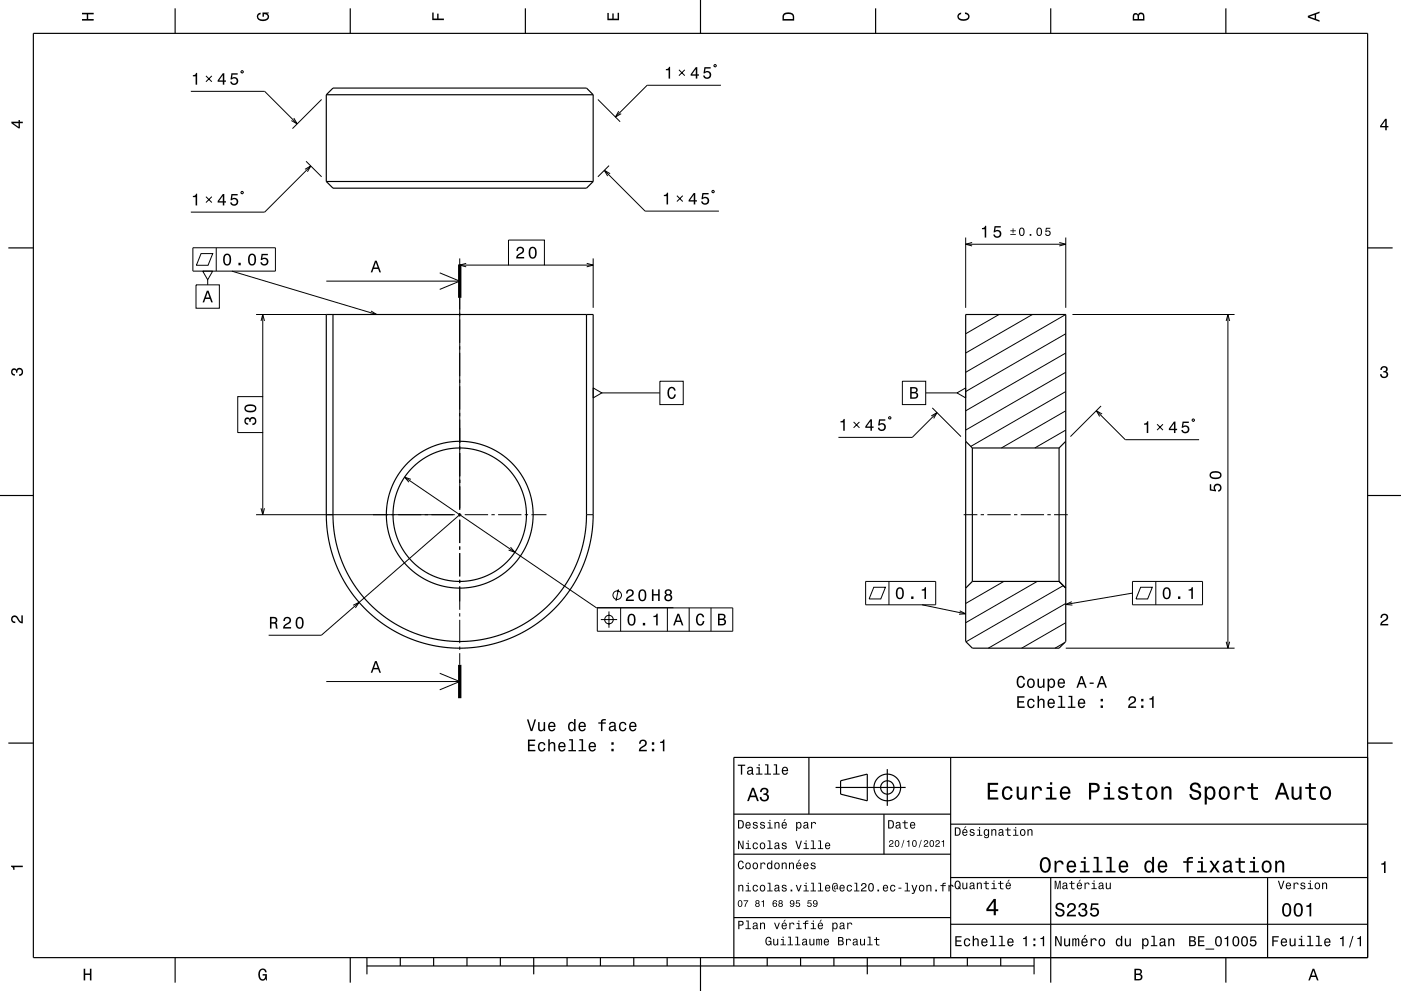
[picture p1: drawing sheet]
<svg xmlns="http://www.w3.org/2000/svg" width="420mm" height="297mm" viewBox="0 0 420 297" stroke-linecap="round" stroke-linejoin="round" font-family="sans-serif">
<g fill="none" stroke="#000" stroke-width=".3">
<path d="M214.3 19.3l.4 .3-.2 .5-.5-.3zM57.2 27.4h22.1l9.8 9.7M61.7 22.8l1.8 1.7M63.5 22.8l-1.8 1.7M72.2 21.4l.5-.2 .2 .4-.4 .3zM88.1 35.4l1 1.7-1.7-1M96.4 29.8l-8.7 8.7M179.2 29.8l6.7 6.7M185.5 33.3l-1 1.8 1.7-1M203.5 20.9l1.8 1.8M205.3 20.9l-1.8 1.8M216.1 25.6h-22.1l-9.5 9.5"/>
<path d="M61.7 58.9l1.8 1.8M63.5 58.9l-1.8 1.8M72.2 57.6l.5-.2 .2 .4-.4 .3zM91.4 50.7l1.8-1-1 1.8M91.8 48.3l4.6 4.7M93.2 49.7l-13.9 13.9h-22.1M181.2 51l12.2 12.3h22.1M182.6 49.6l-3.4 3.4M182.9 52l-1.7-1 1 1.8M202.9 58.6l1.8 1.8M204.7 58.6l-1.8 1.8M213.4 57.3l.5-.2 .2 .4-.4 .3z"/>
<path d="M57.8 74.3h24.8v7h-24.8zM60.3 76h3.5l-1.4 3.5h-3.5zM64.8 74.3v7M137.8 77.5v75.3M137.8 79.4h14.6M139.8 78.9l-2 .5 2 .6M152.4 71.9h10.8v7.5h-10.8zM163.2 79.4h14.6M175.9 78.9l1.9 .5-1.9 .6M177.8 77.5v14.8M289.5 71.2v21.1M289.5 73.2h30"/>
<path d="M291.4 72.7l-1.9 .5 1.9 .5M317.6 72.7l1.9 .5-1.9 .5M319.5 71.2v21.1M58.8 85.4h7v7h-7zM60.8 81.3h3l-1.5 2.6zM62.3 83.9v1.5M69.5 81.3l43.4 13M76.8 94.3h21M78.3 96.2l.5-1.9 .5 1.9M78.8 94.3v24.6M97.8 84.3h40M111.2 93.2l1.7 1.1-2-.1"/>
<path d="M131.8 81.8l6 2.5-6 2.4M299.5 94.3l-10 5.7M309.5 94.3l-20 11.5M319.5 94.3l-30 17.3M321.5 94.3h48.6M367.6 96.2l.5-1.9 .5 1.9M368.1 94.3v100M71.3 118.9h7.5v10.7h-7.5zM177.8 116.3l2.6 1.5-2.6 1.5zM180.4 117.8h17.4M197.8 114.3h7v7h-7zM270.5 114.3h7v7h-7z"/>
<path d="M277.5 117.8h9.4M286.9 117.8l2.6-1.5v3zM319.5 117.3l-28.5 16.5M319.5 111.6l-30 17.3M319.5 105.8l-30 17.3M319.5 100l-30 17.3M78.8 129.6v24.7M255.9 126.5l1.7 1.7M257.6 126.5l-1.7 1.7M266.4 125.1l.5-.2 .2 .5-.5 .2zM279.2 124.7l1.7-1-1 1.7M279.5 122.3l8.6 8.5"/>
<path d="M280.9 123.7l-7.4 7.4h-22.1M319.5 128.9l-9.3 5.4M319.5 123.1l-19.3 11.2M328.7 123.1l8.7 8.7h22.1M330.1 121.7l-9.2 9.1M330.4 124.1l-1.7-1 1 1.7M346.9 127.2l1.7 1.7M348.6 127.2l-1.7 1.7M357.4 125.8l.4-.2 .3 .4-.5 .3zM76.8 154.3h59.5M78.3 152.3l.5 2 .5-2M121.3 143l57.4 39.1h23.2"/>
<path d="M123.2 143.7l-1.9-.7 1.3 1.5M137.3 154.3h1M137.8 153.8v1M137.8 155.8v7M137.8 154.3l-41.5 36.1h-15.8M139.3 154.3h7M147.3 154.3h1M149.3 154.3h7M157.3 154.3h1M159.3 154.3h4.5M175.8 154.3h2M288.9 154.3h4.1"/>
<path d="M294 154.3h1M296 154.3h7M304 154.3h1M306 154.3h7M314 154.3h1M316 154.3h4.1M137.8 163.8v1M137.8 165.8v7M137.8 173.8v1M137.8 175.8v7M153 164l1.4 1.5-1.9-.6M185.4 176.6l-.7 3.5"/>
<path d="M259.5 174.3h21v7h-21zM261.9 176h3.5l-1.4 3.5h-3.5zM266.5 174.3v7M300.9 174.3l-11.4 6.6M310.9 174.3l-21.4 12.3M318.8 175.5l-29.2 16.8M339.5 174.3h21v7h-21zM339.5 177.8l-20 3.4M341.9 176h3.6l-1.4 3.5h-3.5zM346.5 174.3v7M105.9 181.4l1.8-.9-1.2 1.7M137.8 183.8v1"/>
<path d="M137.8 185.8v7M137.8 193.8v1M137.8 195.8v3.5M179.1 182.2h40.6v7h-40.6zM180.1 185.7h4.9M182.6 183.2v4.9M186.1 182.2v7M200.1 182.2v7M206.6 182.2v7M213.1 182.2v7M276.4 181.3l13.1 2.7M287.7 183.1l1.8 .9-2 .1"/>
<path d="M319.1 192.6l-2.8 1.7M319.5 186.6l-13.2 7.7M319.5 180.9l-23.2 13.4M319.5 194.3h50.6M321.3 180.3l-1.8 .9 2 .1M367.6 192.3l.5 2 .5-2M97.8 204.3h40M131.8 201.8l6 2.5-6 2.4"/>
<circle cx="185" cy="178.4" r="1.28"/>
<circle cx="182.6" cy="185.7" r="1.28"/>
</g>
<g fill="none" stroke="#000" stroke-width=".35">
<path d="M10 10h400v277h-400zM52.5 2.5v7.5M105 2.5v7.5M157.5 2.5v7.5M210 0v10M262.5 2.5v7.5M315 2.5v7.5M367.5 2.5v7.5M97.8 28.4v26M97.8 28.4h80M97.8 28.4l2-2h76l2 2M177.8 28.4v26"/>
<path d="M97.8 54.4l2 2h76l2-2M97.8 54.4h80M2.5 74.3h7.5M410 74.3h7.5M97.8 94.3h80v60.1l-.1 3.5-.6 4-1 3.9-1.3 3.7-1.7 3.6-2.1 3.5-2.1 2.8-2.6 3-3.2 2.8-3 2.3-3.2 1.9-3.6 1.7-4 1.5-3.6 .9-4.2 .6-3.8 .2-3.7-.2-4-.6-3.6-.9-3.8-1.3-3.6-1.7-3.2-2-3-2.2-2.8-2.4-2.9-3.2-2.4-3.2-2.8-4.7-1.9-4.6-1.4-5.1-.7-4.9zM99.8 94.3v61.2l.3 3.5 .6 3.2 1.7 5.7 2.4 5.2 3.3 4.8 3.7 4 4.5 3.6 4.7 2.8 5.3 2.2 5.9 1.3 5.7 .5 5.5-.4 5.6-1.3 5.1-2 5.2-3 4.5-3.6 3.7-4 3.2-4.8 2.4-4.9 1.9-6.2 .8-6.5v-61.3M289.5 94.3h30v98l-2 2h-26l-2-2zM289.5 132.3l2 2M291.5 134.3v40M291.5 134.3h26M317.5 134.3v40M319.5 132.3l-2 2"/>
<path d="M0 148.5h10M410 148.5h10M291.5 174.3l-2 2M291.5 174.3h26M317.5 174.3l2 2M2.5 222.7h7.5M242.5 227v17M250.5 236h21M252 234l8-2v8l-8-2zM266 230.5v11M285 227v60M410 222.7h7.5"/>
<path d="M410 227h-190v62.5M220 244h65M220 256h65M265 244v12M285 247h125M220 275h65M285 277h125M285 263h125M315 263v31.5M380 263v24M52.5 287v7.5M105 287v7.5"/>
<path d="M110 289.5h200M110 287v5M120 287v2.5M130 287v2.5M140 287v2.5M150 287v2.5M160 287v5M170 287v2.5M180 287v2.5M190 287v2.5M200 287v2.5M210 287v10"/>
<path d="M230 287v2.5M240 287v2.5M250 287v2.5M260 287v5M270 287v2.5M280 287v2.5M290 287v2.5M300 287v2.5M310 287v5M367.5 287v7.5"/>
<circle cx="137.8" cy="154.3" r="22"/>
<circle cx="137.8" cy="154.3" r="20"/>
<circle cx="266" cy="236" r="4"/>
<circle cx="266" cy="236" r="2"/>
</g>
<path d="M137.8 79.3v10M137.8 199.3v10" fill="none" stroke="#000" stroke-width="1" stroke-linecap="butt"/>
<g fill="#000">
<path d="M24.6 3.8h3.5v.5h-1.7v1.4h1.7v.5h-3.5v-.5h1.4v-1.4h-1.4z" fill-rule="evenodd"/>
<path d="M77.3 4.2l.8-.4v.5l-.3 .1a.68 .68 0 0 0-.4 .6 .68 .68 0 0 0 .4 .6 1.68 1.68 0 0 0 2.4-.6 .93 .93 0 0 0-1.1-.8v.8h-.4v-1.3h1.9v.3l-.5 .1 .4 .4a1.19 1.19 0 0 1-.9 1.7 1.9 1.9 0 0 1-2.6-1.3z" fill-rule="evenodd"/>
<path d="M129.6 3.8h.4v1.8h1.1v-1.5h.4v1.5h1.6v.4h-3.5z" fill-rule="evenodd"/>
<path d="M182.1 3.9h.4v1.7h1.1v-1.6h.4v1.6h1.2v-1.8h.4v2.3h-3.5z" fill-rule="evenodd"/>
<path d="M235 4a2.21 2.21 0 0 0-.4 2.2h3.5v-1.2a1.92 1.92 0 0 0-3.1-1zM235.3 4.4l.4-.2a1.45 1.45 0 0 1 2 .8v.7h-2.7l.1-1z" fill-rule="evenodd"/>
<path d="M287.3 4.2l.8-.4v.4l-.3 .1a.66 .66 0 0 0-.4 .6 .66 .66 0 0 0 .4 .6 1.69 1.69 0 0 0 2.5-.5 .9 .9 0 0 0-1-.8v-.5a1.24 1.24 0 0 1 1.4 1.1 1.24 1.24 0 0 1-1.1 1.4 1.93 1.93 0 0 1-2.6-1.2z" fill-rule="evenodd"/>
<path d="M339.8 4.2l-.2 2h3.5v-1.4a.98 .98 0 0 0-.7-1 .98 .98 0 0 0-1.2 .6 .84 .84 0 0 0-1.4-.2zM340.1 4.5l.4-.1 .4 .1 .1 1.2h-1zM341.6 4.4l.4-.2a.58 .58 0 0 1 .7 .7v.8h-1.2z" fill-rule="evenodd"/>
<path d="M392.1 4.7v.6l3.5 1.2v-.4l-1-.4v-1.4l1-.4v-.4zM392.6 5l1.5-.5v1z" fill-rule="evenodd"/>
<path d="M3.4 36.5v.4l2.1 1.6h.5v-1.6h.8v-.4h-.8v-.5h-.4v.5zM4 36.9h1.6v1.1z" fill-rule="evenodd"/>
<path d="M57.8 22.5a.78 .78 0 0 0 1-.6h.3v3.5h-.5v-2.5h-.8z" fill-rule="evenodd"/>
<path d="M66.8 22l-1.5 2.1v.4h1.5v.9h.4v-.9h.5v-.4h-.5v-2.1zM66.8 22.5v1.6h-1.1zM69.4 22l-.3 1.8h.4a.8 .8 0 0 1 1.2-.2 .8 .8 0 0 1 0 1.2 .8 .8 0 0 1-1.2-.3h-.5a1.21 1.21 0 0 0 1.5 1 1.21 1.21 0 0 0 .8-1.6 1.21 1.21 0 0 0-1.7-.6l.1-.9h1.6v-.4z" fill-rule="evenodd"/>
<path d="M199.6 20.7a.77 .77 0 0 0 .9-.7h.4v3.6h-.5v-2.5h-.8z" fill-rule="evenodd"/>
<path d="M208.6 20.1l-1.6 2.1v.5h1.6v.9h.4v-.9h.5v-.4h-.5v-2.2zM208.6 20.7v1.6h-1.1zM211.2 20.1l-.3 1.9h.4a.8 .8 0 0 1 1.2-.3 .8 .8 0 0 1 0 1.3 .8 .8 0 0 1-1.2-.4h-.5a1.21 1.21 0 0 0 1.5 1.1 1.21 1.21 0 0 0 .8-1.7 1.21 1.21 0 0 0-1.7-.5l.1-1h1.5v-.4z" fill-rule="evenodd"/>
<path d="M415.3 35.6l-1.6 2.1v.5h1.6v.8h.4v-.8h.5v-.4h-.5v-2.2zM415.3 36.2v1.6h-1.1z" fill-rule="evenodd"/>
<path d="M57.8 58.7a.77 .77 0 0 0 1-.7h.3v3.6h-.5v-2.5h-.8z" fill-rule="evenodd"/>
<path d="M66.8 58.1l-1.5 2.2v.4h1.5v.9h.4v-.9h.5v-.4h-.5v-2.2zM66.8 58.7v1.6h-1.1zM69.4 58.1l-.3 1.9h.4a.8 .8 0 0 1 1.2-.2 .8 .8 0 0 1 0 1.2 .8 .8 0 0 1-1.2-.3h-.5a1.21 1.21 0 0 0 1.5 1 1.21 1.21 0 0 0 .8-1.6 1.21 1.21 0 0 0-1.7-.6l.1-.9h1.6v-.5z" fill-rule="evenodd"/>
<path d="M67.2 76.4a2.02 2.02 0 0 0 .9 3.2 2.03 2.03 0 0 0 .9-3.2 1.11 1.11 0 0 0-1.8 0zM67.8 76.5h.6a2.38 2.38 0 0 1 0 2.6h-.6a2.37 2.37 0 0 1 0-2.6zM71.5 78.8v.7h.7v-.7zM74.7 76.4a2.02 2.02 0 0 0 .9 3.2 2.03 2.03 0 0 0 .9-3.2 1.11 1.11 0 0 0-1.8 0zM75.2 76.5h.7a2.38 2.38 0 0 1 0 2.6h-.7a2.37 2.37 0 0 1 0-2.6zM78.4 76.1l-.2 1.8h.4a.8 .8 0 0 1 1.2-.2 .8 .8 0 0 1-.1 1.3 .8 .8 0 0 1-1.2-.4h-.5a1.21 1.21 0 0 0 1.6 1 1.21 1.21 0 0 0 .8-1.6 1.21 1.21 0 0 0-1.8-.6l.2-.9h1.5v-.4z" fill-rule="evenodd"/>
<path d="M155.1 74.2l-.3 1h.5a.7 .7 0 0 1 .5-.8 .7 .7 0 0 1 .8 .5 .7 .7 0 0 1-.5 .8l-.3 .2a1.63 1.63 0 0 0-1.1 1.6h2.4v-.5h-1.9l.9-.8a1.17 1.17 0 0 0 .9-1.6 1.17 1.17 0 0 0-1.9-.4zM158.8 74.4a2.02 2.02 0 0 0 .9 3.2 2.03 2.03 0 0 0 .9-3.2 1.11 1.11 0 0 0-1.8 0zM159.4 74.4h.6a2.37 2.37 0 0 1 0 2.7h-.6a2.38 2.38 0 0 1 0-2.7z" fill-rule="evenodd"/>
<path d="M199 58.4a.77 .77 0 0 0 .9-.7h.4v3.6h-.5v-2.5h-.8z" fill-rule="evenodd"/>
<path d="M208 57.8l-1.6 2.2v.4h1.6v.9h.4v-.9h.5v-.4h-.5v-2.2zM208 58.4v1.6h-1.1zM210.6 57.8l-.3 1.9h.4a.8 .8 0 0 1 1.2-.2 .8 .8 0 0 1 0 1.2 .8 .8 0 0 1-1.2-.3h-.5a1.21 1.21 0 0 0 1.5 1 1.21 1.21 0 0 0 .8-1.6 1.21 1.21 0 0 0-1.7-.6l.1-.9h1.5v-.5z" fill-rule="evenodd"/>
<path d="M294.4 68.3v.4h.8v2.5h.5v-3.5h-.4a.77 .77 0 0 1-.9 .6zM298.2 67.8l-.3 1.8h.4a.8 .8 0 0 1 1.2-.2 .8 .8 0 0 1-.1 1.2 .8 .8 0 0 1-1.2-.3h-.4a1.21 1.21 0 0 0 1.5 1 1.21 1.21 0 0 0 .8-1.6 1.21 1.21 0 0 0-1.8-.6l.2-.9h1.5v-.4z" fill-rule="evenodd"/>
<path d="M302.9 70.1v.3h1.6v-.3zM302.9 69v.3h.7v.6h.2v-.6h.7v-.3h-.7v-.6h-.2v.6zM305.7 68.5l-.2 .4a1.33 1.33 0 0 0 .8 1.8 1.38 1.38 0 0 0 .9-1.2 1.38 1.38 0 0 0-.9-1.3zM306.1 68.6l.2-.1a1.19 1.19 0 0 1 0 1.9l-.5-.5v-.9zM308.7 70.1v.6h.5v-.6zM310.9 68.5l-.1 .4a1.33 1.33 0 0 0 .7 1.8 1.37 1.37 0 0 0 .9-1.2 1.37 1.37 0 0 0-.9-1.3zM311.3 68.6l.2-.1a1.19 1.19 0 0 1 0 1.9l-.4-.5v-.9zM313.6 68.3l-.2 1.3h.2a.56 .56 0 0 1 .9-.2 .56 .56 0 0 1 0 .9 .56 .56 0 0 1-.9-.3h-.3a.85 .85 0 0 0 1 .8 .85 .85 0 0 0 .6-1.2 .85 .85 0 0 0-1.2-.4l.1-.6h1.1v-.3z" fill-rule="evenodd"/>
<path d="M62 87.1l-1.3 3.5h.5l.4-1h1.4l.3 1h.5l-1.3-3.5zM62.3 87.6l.5 1.6h-1.1z" fill-rule="evenodd"/>
<path d="M112.4 78.1l-1.3 3.5h.5l.4-1h1.4l.3 1h.5l-1.3-3.5zM112.7 78.6l.5 1.6h-1.1z" fill-rule="evenodd"/>
<path d="M3.6 110.6a.86 .86 0 0 1 1.4 .2 1.12 1.12 0 0 1 1.5-.4 1.12 1.12 0 0 1 .3 1.6l-.5 .6-.6 .1v-.5a.72 .72 0 0 0 .9-.6 .72 .72 0 0 0-.8-.8 .72 .72 0 0 0-.6 .9h-.4a.62 .62 0 0 0-.4-.8 .62 .62 0 0 0-.8 .5 .62 .62 0 0 0 .5 .7h.4l-.1 .5a1.17 1.17 0 0 1-1-.7 1.17 1.17 0 0 1 .2-1.3z" fill-rule="evenodd"/>
<path d="M200.4 116.4a1.19 1.19 0 0 1 1.3-.4 1.19 1.19 0 0 1 .9 1.1h-.5l-.1-.4a.66 .66 0 0 0-.6-.4 .66 .66 0 0 0-.6 .4l-.2 .4a1.58 1.58 0 0 0 .8 2.1 .9 .9 0 0 0 .7-1h.5a1.24 1.24 0 0 1-1 1.4 1.24 1.24 0 0 1-1.4-1.1v-1.5z" fill-rule="evenodd"/>
<path d="M272.9 116v3.5h1.3a.98 .98 0 0 0 1-.7 .98 .98 0 0 0-.6-1.2 .86 .86 0 0 0 .5-1 .86 .86 0 0 0-1-.6zM273.3 116.4h.7a.53 .53 0 0 1 .7 .6 .53 .53 0 0 1-.7 .5h-.7zM273.3 117.9h.8a.61 .61 0 0 1 .7 .6 .61 .61 0 0 1-.7 .6h-.8z" fill-rule="evenodd"/>
<path d="M414.1 110a1.01 1.01 0 0 1 1.5-.2 1.01 1.01 0 0 1 0 1.6 1.12 1.12 0 0 1 .4 1.5 1.12 1.12 0 0 1-1.6 .3l-.6-.5-.1-.6h.5a.72 .72 0 0 0 .7 .9 .72 .72 0 0 0 .7-.8 .72 .72 0 0 0-.9-.6v-.4a.62 .62 0 0 0 .8-.4 .62 .62 0 0 0-.5-.8 .62 .62 0 0 0-.7 .5v.4h-.5z" fill-rule="evenodd"/>
<path d="M73.5 125.4a1.17 1.17 0 0 0-.2 1.2 1.17 1.17 0 0 0 1.1 .7v-.4a.62 .62 0 0 1-.8-.4 .62 .62 0 0 1 .3-.8 .62 .62 0 0 1 .8 .2v.5h.4a.74 .74 0 0 1 .7-.9 .74 .74 0 0 1 .8 .8 .74 .74 0 0 1-.9 .6v.5a1.18 1.18 0 0 0 1.2-1.5 1.18 1.18 0 0 0-1.9-.6l-.1 .2a.86 .86 0 0 0-1.4-.1zM73.7 121.5a1.13 1.13 0 0 0-.4 1.2 1.13 1.13 0 0 0 1 .8 1.9 1.9 0 0 0 2.6-1.1 2.03 2.03 0 0 0-3.2-.9zM73.8 122.1a2.38 2.38 0 0 1 2.6 0v.6a2.37 2.37 0 0 1-2.6 0z" fill-rule="evenodd"/>
<path d="M252 126.2a.77 .77 0 0 0 .9-.6h.3v3.5h-.4v-2.5h-.8z" fill-rule="evenodd"/>
<path d="M260.9 125.7l-1.5 2.1v.4h1.5v.9h.5v-.9h.5v-.4h-.5v-2.1zM260.9 126.2v1.6h-1.1zM263.5 125.7l-.3 1.8h.5a.8 .8 0 0 1 1.2-.2 .8 .8 0 0 1-.1 1.2 .8 .8 0 0 1-1.2-.3h-.4a1.21 1.21 0 0 0 1.5 1 1.21 1.21 0 0 0 .8-1.6 1.21 1.21 0 0 0-1.8-.6l.2-.9h1.5v-.4z" fill-rule="evenodd"/>
<path d="M343 126.9a.77 .77 0 0 0 .9-.6h.3v3.5h-.4v-2.5h-.8z" fill-rule="evenodd"/>
<path d="M351.9 126.4l-1.5 2.1v.4h1.5v.9h.5v-.9h.5v-.4h-.5v-2.1zM351.9 126.9v1.6h-1.1zM354.5 126.4l-.3 1.8h.4a.8 .8 0 0 1 1.3-.2 .8 .8 0 0 1-.1 1.2 .8 .8 0 0 1-1.2-.3h-.5a1.21 1.21 0 0 0 1.5 1 1.21 1.21 0 0 0 .9-1.6 1.21 1.21 0 0 0-1.8-.6l.2-.9h1.5v-.4z" fill-rule="evenodd"/>
<path d="M362.7 145.1v1.9l1.8 .3v-.4a.8 .8 0 0 1-.2-1.3 .8 .8 0 0 1 1.3 .1 .8 .8 0 0 1-.4 1.2v.5a1.21 1.21 0 0 0 1.1-1.5 1.21 1.21 0 0 0-1.7-.8 1.21 1.21 0 0 0-.6 1.7l-.9-.1v-1.6zM363 141.5a1.13 1.13 0 0 0-.4 1.2 1.13 1.13 0 0 0 1 .8 1.9 1.9 0 0 0 2.6-1.1 2.04 2.04 0 0 0-3.2-.9zM363.1 142.1a2.38 2.38 0 0 1 2.6 0v.6a2.38 2.38 0 0 1-2.6 0z" fill-rule="evenodd"/>
<path d="M268.9 176.4a2.02 2.02 0 0 0 .9 3.2 2.03 2.03 0 0 0 .9-3.2 1.11 1.11 0 0 0-1.8 0zM269.4 176.5h.7a2.38 2.38 0 0 1 0 2.6h-.7a2.36 2.36 0 0 1 0-2.6zM273.2 178.8v.7h.7v-.7zM276.3 176.7v.3h.8v2.5h.5v-3.5h-.3a.78 .78 0 0 1-1 .7z" fill-rule="evenodd"/>
<path d="M348.9 176.4a2.01 2.01 0 0 0 .9 3.2 2.03 2.03 0 0 0 .9-3.2 1.11 1.11 0 0 0-1.8 0zM349.4 176.5h.7a2.38 2.38 0 0 1 0 2.6h-.7a2.36 2.36 0 0 1 0-2.6zM353.2 178.8v.7h.7v-.7zM356.3 176.7v.3h.8v2.5h.5v-3.5h-.3a.77 .77 0 0 1-1 .7z" fill-rule="evenodd"/>
<path d="M3.6 184.7a1.22 1.22 0 0 1 2 .8l.8 .8v-1.9h.4v2.4a2.76 2.76 0 0 1-2-1.8 .69 .69 0 0 0-1.1 .5 .69 .69 0 0 0 .9 .8v.4a1.19 1.19 0 0 1-1.2-.6 1.19 1.19 0 0 1 .2-1.4z" fill-rule="evenodd"/>
<path d="M80.9 184.9v3.5h.5v-1.5l1.1 .1 .2 1.4h.6l-.3-1.5-.3-.2a.97 .97 0 0 0 .4-1.2 .97 .97 0 0 0-1-.6zM81.4 185.3h.6a.6 .6 0 0 1 .7 .6 .6 .6 0 0 1-.8 .6h-.5z" fill-rule="evenodd"/>
<path d="M85.3 185.2l-.4 .9h.5a.7 .7 0 0 1 .5-.8 .7 .7 0 0 1 .9 .5 .7 .7 0 0 1-.5 .8l-.3 .2a1.64 1.64 0 0 0-1.1 1.6h2.4v-.5h-1.9l.8-.8a1.17 1.17 0 0 0 1-1.6 1.17 1.17 0 0 0-1.9-.3zM88.9 185.3a2.02 2.02 0 0 0 .9 3.2 2.03 2.03 0 0 0 .9-3.2 1.11 1.11 0 0 0-1.8 0zM89.5 185.4h.7a2.38 2.38 0 0 1 0 2.6h-.7a2.38 2.38 0 0 1 0-2.6z" fill-rule="evenodd"/>
<path d="M188 176.9l-.3 1h.4a.71 .71 0 0 1 .6-.9 .71 .71 0 0 1 .8 .5 .71 .71 0 0 1-.5 .9l-.3 .1a1.63 1.63 0 0 0-1.1 1.6h2.4v-.4h-1.9l.9-.8a1.17 1.17 0 0 0 .9-1.7 1.17 1.17 0 0 0-1.9-.3zM191.7 177.1a2.02 2.02 0 0 0 .9 3.1 2.04 2.04 0 0 0 .9-3.1 1.11 1.11 0 0 0-1.8 0zM192.2 177.1h.7a2.37 2.37 0 0 1 0 2.6h-.7a2.38 2.38 0 0 1 0-2.6z" fill-rule="evenodd"/>
<path d="M188.4 184.4a2.02 2.02 0 0 0 .9 3.1 2.03 2.03 0 0 0 .9-3.1 1.11 1.11 0 0 0-1.8 0zM189 184.4h.7a2.37 2.37 0 0 1 0 2.6h-.7a2.37 2.37 0 0 1 0-2.6zM192.7 186.7v.7h.7v-.7zM195.9 184.6v.3h.8v2.5h.5v-3.5h-.4a.77 .77 0 0 1-.9 .7z" fill-rule="evenodd"/>
<path d="M195.4 176.6v3.5h.5v-1.6h1.4v1.6h.5v-3.5h-.5v1.4h-1.4v-1.4zM199.5 176.9l-.2 .2a.8 .8 0 0 0 .4 1.1 1.09 1.09 0 0 0-.2 1.7 1.09 1.09 0 0 0 1.7 0 1.09 1.09 0 0 0-.2-1.7 .95 .95 0 0 0 .3-1.3 .95 .95 0 0 0-1.4-.2zM199.6 179.1a.71 .71 0 0 1 1.4 0 .71 .71 0 0 1-1.4 0zM199.7 177.6a.6 .6 0 0 1 1.2 0 .6 .6 0 0 1-1.2 0z" fill-rule="evenodd"/>
<path d="M203.1 183.9l-1.3 3.5h.5l.3-1h1.4l.4 1h.5l-1.3-3.5zM203.3 184.4l.6 1.6h-1.1z" fill-rule="evenodd"/>
<path d="M209 184.3a1.19 1.19 0 0 1 1.3-.4 1.19 1.19 0 0 1 .8 1.1h-.5l-.1-.3a.66 .66 0 0 0-.6-.4 .66 .66 0 0 0-.6 .3l-.1 .5a1.58 1.58 0 0 0 .7 2 .9 .9 0 0 0 .8-1h.5a1.24 1.24 0 0 1-1.1 1.4 1.24 1.24 0 0 1-1.4-1v-1.6z" fill-rule="evenodd"/>
<path d="M215.2 183.9v3.5h1.4a.98 .98 0 0 0 1-.7 .98 .98 0 0 0-.6-1.2 .86 .86 0 0 0 .5-1 .86 .86 0 0 0-1-.6zM215.7 184.4h.7a.53 .53 0 0 1 .7 .5 .53 .53 0 0 1-.7 .5h-.7zM215.7 185.8h.8a.61 .61 0 0 1 .7 .6 .61 .61 0 0 1-.7 .6h-.8z" fill-rule="evenodd"/>
<path d="M414.2 184.2a1.18 1.18 0 0 1 1.9 .3 1.18 1.18 0 0 1-1 1.7l-.8 .8h1.9v.4h-2.4a2.76 2.76 0 0 1 1.8-2 .69 .69 0 0 0-.5-1.1 .69 .69 0 0 0-.8 .9h-.4z" fill-rule="evenodd"/>
<path d="M112.4 198.1l-1.3 3.5h.5l.4-1h1.4l.3 1h.5l-1.3-3.5zM112.7 198.6l.5 1.6h-1.1z" fill-rule="evenodd"/>
<path d="M158 215.6l1.1 3.5h.5l1.1-3.5h-.5l-.9 3-.9-3zM161.3 216.4v1.8a.89 .89 0 0 0 .6 1 .89 .89 0 0 0 1.1-.5v.4h.4v-2.7h-.4v1.6a.64 .64 0 0 1-.4 .7 .64 .64 0 0 1-.8-.3v-2zM164.6 216.7a1.45 1.45 0 0 0-.3 1.6 1.45 1.45 0 0 0 1.5 .8l.7-.8h-.5l-.5 .5a.76 .76 0 0 1-.7-.9h1.7a1.16 1.16 0 0 0-.5-1.4 1.16 1.16 0 0 0-1.4 .2zM164.9 216.9l.3-.1a.67 .67 0 0 1 .7 0 .67 .67 0 0 1 .2 .7h-1.3zM170.6 216.7a1.49 1.49 0 0 0-.3 1.5 1.49 1.49 0 0 0 1.3 1l.5-.5v.4h.5v-3.6h-.5v1.3a.89 .89 0 0 0-1.5-.1zM170.9 217a.62 .62 0 0 1 .7-.3 .62 .62 0 0 1 .4 .6 .91 .91 0 0 1 .1 1 .91 .91 0 0 1-1 .4l-.3-.5zM173.7 216.7a1.45 1.45 0 0 0-.2 1.6 1.45 1.45 0 0 0 1.4 .8l.7-.8h-.4l-.6 .5a.76 .76 0 0 1-.7-.9h1.7a1.16 1.16 0 0 0-.4-1.4 1.16 1.16 0 0 0-1.5 .2zM174.1 216.9l.2-.1a.67 .67 0 0 1 .7 0 .67 .67 0 0 1 .2 .7h-1.3zM179.4 216.5v.4h.8v2.2h.4v-2.2h1v-.4h-1v-.4l1-.2v-.4a.96 .96 0 0 0-1 0 .96 .96 0 0 0-.4 1zM182.9 216.5l-.3 .7h.4a.55 .55 0 0 1 .7-.5 .55 .55 0 0 1 .4 .7l-.2 .1a.91 .91 0 0 0-1.3 .5 .91 .91 0 0 0 .7 1.2l.9-.4 .1 .3h.6v-.3l-.3-.1v-1.6a1.02 1.02 0 0 0-.7-.8 1.02 1.02 0 0 0-1 .2zM183 218.1l1.1-.4a.77 .77 0 0 1-.2 .9 .77 .77 0 0 1-.8 .1zM185.9 216.7a1.45 1.45 0 0 0-.3 1.7 1.45 1.45 0 0 0 1.5 .7l.6-.5 .1-.5h-.4l-.5 .7a1.01 1.01 0 0 1-.9-1.1 1.01 1.01 0 0 1 1-1l.3 .6h.5a1.09 1.09 0 0 0-.8-1 1.09 1.09 0 0 0-1.1 .4zM188.9 216.7a1.45 1.45 0 0 0-.3 1.6 1.45 1.45 0 0 0 1.5 .8l.7-.8h-.5l-.6 .5a.76 .76 0 0 1-.7-.9h1.8a1.16 1.16 0 0 0-.5-1.4 1.16 1.16 0 0 0-1.4 .2zM189.2 216.9l.2-.1a.67 .67 0 0 1 .7 0 .67 .67 0 0 1 .3 .7h-1.4z" fill-rule="evenodd"/>
<path d="M305 208.7v3.5h2.2v-.5h-1.8v-1.2h1.6v-.4h-1.6v-1h1.7v-.4zM308.2 209.7a1.45 1.45 0 0 0-.2 1.7 1.45 1.45 0 0 0 1.5 .8l.6-.6 .1-.4h-.4l-.5 .6a1.01 1.01 0 0 1-.9-1 1.01 1.01 0 0 1 1-1l.3 .5h.5a1.09 1.09 0 0 0-.8-.9 1.09 1.09 0 0 0-1.2 .3zM311 208.5v3.7h.5v-1.6a.63 .63 0 0 1 .5-.9 .63 .63 0 0 1 .7 .8v1.7h.4v-1.8a.88 .88 0 0 0-.6-1 .88 .88 0 0 0-1 .4v-1.3zM314.3 209.7a1.45 1.45 0 0 0-.2 1.7 1.45 1.45 0 0 0 1.4 .8l.7-.8h-.4l-.6 .5a.76 .76 0 0 1-.7-1h1.7a1.16 1.16 0 0 0-.4-1.3 1.16 1.16 0 0 0-1.5 .1zM314.7 210l.2-.2a.67 .67 0 0 1 .7 .1 .67 .67 0 0 1 .2 .7h-1.3zM317.3 208.5v.4h.7v2.9h-.9v.4h2.3v-.4h-1v-3.3zM320.3 208.5v.4h.7v2.9h-.9v.4h2.3v-.4h-.9v-3.3zM323.4 209.7a1.46 1.46 0 0 0-.2 1.7 1.46 1.46 0 0 0 1.4 .8l.7-.8h-.4l-.6 .5a.76 .76 0 0 1-.7-1h1.8a1.17 1.17 0 0 0-.5-1.3 1.17 1.17 0 0 0-1.5 .1zM323.8 210l.2-.2a.67 .67 0 0 1 .7 .1 .67 .67 0 0 1 .2 .7h-1.3zM330 211.4v.8h.7v-.8zM330 209.5v.7h.7v-.7z" fill-rule="evenodd"/>
<path d="M305.1 203a2.03 2.03 0 0 0 1 3.2 1.32 1.32 0 0 0 1.2-1.4h-.5a.82 .82 0 0 1-1.1 .9 1.82 1.82 0 0 1 .4-2.8l.4 .2 .3 .6h.5a1.19 1.19 0 0 0-.9-1.1 1.19 1.19 0 0 0-1.3 .4zM308.2 203.7a1.45 1.45 0 0 0-.2 1.7 1.45 1.45 0 0 0 1.5 .7 1.45 1.45 0 0 0 .7-1.8 1.45 1.45 0 0 0-1.6-.9zM308.5 204a.67 .67 0 0 1 .7-.3 .67 .67 0 0 1 .5 .6 .93 .93 0 0 1 0 1.1 .93 .93 0 0 1-1 .4 1.37 1.37 0 0 1-.2-1.8zM311 203.4v1.8a.89 .89 0 0 0 .6 1 .89 .89 0 0 0 1.1-.5v.4h.4v-2.7h-.4v1.6a.65 .65 0 0 1-.4 .7 .65 .65 0 0 1-.8-.3v-2zM314.1 203.4v3.8h.4v-1.5a.93 .93 0 0 0 1 .5 .93 .93 0 0 0 .8-.8 1.28 1.28 0 0 0-.1-1.5 1.28 1.28 0 0 0-1.4-.5l-.3 .4v-.4zM314.7 204a.63 .63 0 0 1 .7-.3 .63 .63 0 0 1 .4 .6l.1 .5a.84 .84 0 0 1-.7 1 1.19 1.19 0 0 1-.5-1.8zM317.3 203.7a1.45 1.45 0 0 0-.2 1.6 1.45 1.45 0 0 0 1.4 .8l.7-.8h-.4l-.6 .5a.76 .76 0 0 1-.7-.9h1.8a1.17 1.17 0 0 0-.5-1.4 1.17 1.17 0 0 0-1.5 .2zM317.7 203.9l.2-.1a.67 .67 0 0 1 .7 0 .67 .67 0 0 1 .2 .7h-1.3zM324 202.6l-1.3 3.5h.5l.3-1h1.4l.4 1h.5l-1.3-3.5zM324.2 203.1l.6 1.6h-1.1zM326.7 204.6v.4h1.2v-.4zM330 202.6l-1.2 3.5h.4l.4-1h1.4l.4 1h.4l-1.2-3.5zM330.3 203.1l.5 1.6h-1z" fill-rule="evenodd"/>
<path d="M338.6 209l-.3 .9h.4a.71 .71 0 0 1 .5-.8 .71 .71 0 0 1 .9 .5 .71 .71 0 0 1-.5 .8l-.3 .2a1.63 1.63 0 0 0-1.1 1.6h2.4v-.5h-1.9l.8-.8a1.17 1.17 0 0 0 1-1.6 1.17 1.17 0 0 0-1.9-.3zM342.1 211.4v.8h.7v-.8zM342.1 209.5v.7h.7v-.7zM344.6 209.3v.4h.8v2.5h.5v-3.6h-.4a.77 .77 0 0 1-.9 .7z" fill-rule="evenodd"/>
<path d="M158.3 221.7v3.5h2.2v-.5h-1.8v-1.1h1.6v-.5h-1.6v-1h1.8v-.4zM161.6 222.7a1.45 1.45 0 0 0-.3 1.7 1.45 1.45 0 0 0 1.5 .8l.6-.6 .1-.4h-.4l-.4 .6a1.01 1.01 0 0 1-1-1 1.01 1.01 0 0 1 1-1l.4 .5h.4a1.09 1.09 0 0 0-.8-.9 1.09 1.09 0 0 0-1.1 .3zM164.4 221.5v3.7h.4v-1.6a.63 .63 0 0 1 .4-.8 .63 .63 0 0 1 .8 .4v2h.5v-1.8a.88 .88 0 0 0-.6-1 .88 .88 0 0 0-1.1 .4v-1.3zM167.6 222.7a1.46 1.46 0 0 0-.2 1.7 1.46 1.46 0 0 0 1.4 .8l.7-.8h-.4l-.6 .5a.76 .76 0 0 1-.7-1h1.8a1.17 1.17 0 0 0-.5-1.3 1.17 1.17 0 0 0-1.5 .1zM168 223l.2-.2a.66 .66 0 0 1 .7 .1 .66 .66 0 0 1 .2 .7h-1.3zM170.6 221.5v.4h.7v2.9h-.9v.4h2.3v-.4h-.9v-3.3zM173.7 221.5v.4h.7v2.9h-1v.4h2.3v-.4h-.9v-3.3zM176.7 222.7a1.45 1.45 0 0 0-.2 1.7 1.45 1.45 0 0 0 1.4 .8l.7-.8h-.4l-.6 .5a.76 .76 0 0 1-.7-1h1.8a1.17 1.17 0 0 0-.5-1.3 1.17 1.17 0 0 0-1.5 .1zM177.1 223l.2-.2a.67 .67 0 0 1 .7 .1 .67 .67 0 0 1 .2 .7h-1.3zM183.3 224.4v.8h.7v-.8zM183.3 222.5v.7h.7v-.7z" fill-rule="evenodd"/>
<path d="M191.9 222l-.3 .9h.4a.71 .71 0 0 1 .6-.8 .71 .71 0 0 1 .8 .5 .71 .71 0 0 1-.5 .8l-.3 .2a1.64 1.64 0 0 0-1.1 1.6h2.4v-.5h-1.9l.9-.8a1.17 1.17 0 0 0 .9-1.6 1.17 1.17 0 0 0-1.9-.3zM195.4 224.4v.8h.7v-.8zM195.4 222.5v.7h.7v-.7zM197.9 222.3v.4h.8v2.5h.5v-3.6h-.4a.78 .78 0 0 1-.9 .7z" fill-rule="evenodd"/>
<path d="M221.2 229.2v.3h.9v2.7h.4v-2.7h.9v-.3zM224.3 230l-.3 .5h.4a.47 .47 0 0 1 .5-.4 .47 .47 0 0 1 .4 .6l-.2 .1a.78 .78 0 0 0-1.1 .4 .78 .78 0 0 0 .6 1l.8-.3 .1 .2 .5 .1v-.3l-.3-.1v-1.3a.87 .87 0 0 0-.6-.7 .87 .87 0 0 0-.8 .2zM224.4 231.3l.9-.3v.4a.51 .51 0 0 1-.5 .5 .51 .51 0 0 1-.5-.5zM226.8 229.9v.3h.6v1.6h-.8v.4h2v-.4h-.8v-1.9zM227.4 229.1v.4h.4v-.4zM229.4 229.1v.3h.6v2.4h-.8v.4h1.9v-.4h-.8v-2.7zM232 229.1v.3h.6v2.4h-.8v.4h1.9v-.4h-.7v-2.7zM234.6 230.1a1.24 1.24 0 0 0-.2 1.4 1.24 1.24 0 0 0 1.2 .7l.6-.7h-.3l-.6 .4a.64 .64 0 0 1-.5-.8h1.5v-.2a.96 .96 0 0 0-.5-1 .96 .96 0 0 0-1.2 .2zM234.9 230.3l.7-.2 .3 .7h-1.1z" fill-rule="evenodd"/>
<path d="M296.1 234.6v5h3.2v-.6h-2.5v-1.7h2.2v-.6h-2.2v-1.5h2.4v-.6zM300.8 236.2a2.18 2.18 0 0 0 1.2 3.6 1.51 1.51 0 0 0 1.6-1.6h-.6a.95 .95 0 0 1-.9 1 .95 .95 0 0 1-1-.9 1.6 1.6 0 0 1 .9-2.1 .86 .86 0 0 1 .9 .8h.7a1.56 1.56 0 0 0-1.1-1.3 1.56 1.56 0 0 0-1.7 .5zM304.8 235.8v2.5a1.27 1.27 0 0 0 .9 1.4 1.27 1.27 0 0 0 1.5-.7v.6h.6v-3.8h-.6v2.2a.92 .92 0 0 1-.6 1.1 .92 .92 0 0 1-1.2-.4v-2.9zM309.4 235.8v3.8h.6v-2.2a.95 .95 0 0 1 .5-1.1 .95 .95 0 0 1 1.2 .3l.1 .4h.6a1.28 1.28 0 0 0-1-1.4 1.28 1.28 0 0 0-1.4 .8v-.6zM313.8 235.9v.5h1v2.7h-1.3v.5h3.2v-.5h-1.3v-3.2zM314.8 234.4v.8h.6v-.8zM318.1 236.2a2.2 2.2 0 0 0 1.2 3.6 1.51 1.51 0 0 0 1.5-1.3h-.6l-.3 .5-.5 .2a1.08 1.08 0 0 1-1-1.3h2.5a1.66 1.66 0 0 0-.7-2 1.66 1.66 0 0 0-2.1 .3zM318.6 236.5a.94 .94 0 0 1 1.2-.2 .94 .94 0 0 1 .5 1h-1.9zM326.5 234.6v5h.6v-2.1a1.92 1.92 0 0 0 2.6-1.4 1.33 1.33 0 0 0-1.5-1.5zM327.1 235.2a1.6 1.6 0 0 1 1.8 .5 .86 .86 0 0 1 0 .9 .86 .86 0 0 1-.9 .3h-.9zM331.1 235.9v.5h1v2.7h-1.3v.5h3.3v-.5h-1.3v-3.2zM332.1 234.4v.8h.7v-.8zM335.6 235.9a1.08 1.08 0 0 0-.3 1.2 1.08 1.08 0 0 0 1 .7l1.2 .5a.91 .91 0 0 1-.8 1 .91 .91 0 0 1-1-.9h-.6a1.52 1.52 0 0 0 1.7 1.3 1.52 1.52 0 0 0 1.3-1.7l-.5-.5-1.6-.4a.76 .76 0 0 1 .6-1 .76 .76 0 0 1 .9 .7h.6a1.47 1.47 0 0 0-1-1.2 1.47 1.47 0 0 0-1.5 .3zM340.4 234.7v1.2h-1.1v.5h1.1v2.6a1.49 1.49 0 0 0 2 .7v-.5a.97 .97 0 0 1-1.4-.5v-2.3h1.4v-.5h-1.4v-1.2zM344.1 236.2a2.18 2.18 0 0 0 1.2 3.6 2.12 2.12 0 0 0 1.7-2.1 2.12 2.12 0 0 0-1.7-2.1l-.7 .2zM344.6 236.6a.96 .96 0 0 1 1-.4 .96 .96 0 0 1 .7 .8 1.59 1.59 0 0 1-1 2.2 1.67 1.67 0 0 1-.7-2.6zM348.2 235.8v3.8h.6v-2.2a.91 .91 0 0 1 .6-1.1 .91 .91 0 0 1 1.1 .5v2.8h.7v-2.5a1.27 1.27 0 0 0-.9-1.4 1.27 1.27 0 0 0-1.5 .6v-.5zM357.1 234.9a1.37 1.37 0 0 0-.3 1.5 1.37 1.37 0 0 0 1.3 .9 1.1 1.1 0 0 1 1.3 1.3 1.19 1.19 0 0 1-1.3 .5 1.19 1.19 0 0 1-.9-1.1h-.7a1.73 1.73 0 0 0 2.2 1.8 1.73 1.73 0 0 0 1-2.6l-1.1-.4a1.02 1.02 0 0 1-1.2-.9 .99 .99 0 0 1 1.1-.8 .99 .99 0 0 1 .8 1h.7a1.66 1.66 0 0 0-1-1.6 1.66 1.66 0 0 0-1.9 .4zM361.2 235.8v5.3h.6v-2.1a1.32 1.32 0 0 0 1.4 .7 1.32 1.32 0 0 0 1.1-1.1 2.15 2.15 0 0 0-1.4-3l-.6 .2-.5 .5v-.5zM362.1 236.6a.9 .9 0 0 1 .9-.4 .9 .9 0 0 1 .7 .8 1.61 1.61 0 0 1-.9 2.2 1.69 1.69 0 0 1-.7-2.6zM365.8 236.2a2.18 2.18 0 0 0 1.2 3.6 2.16 2.16 0 0 0 1.8-1.8 2.16 2.16 0 0 0-1.1-2.2h-1.4zM366.3 236.6a.96 .96 0 0 1 1-.4 .96 .96 0 0 1 .7 .8 1.59 1.59 0 0 1-1 2.2 1.67 1.67 0 0 1-.7-2.6zM370.1 235.8v3.8h.6v-2.2a.95 .95 0 0 1 .5-1.1 .95 .95 0 0 1 1.2 .3l.1 .4h.6a1.28 1.28 0 0 0-1-1.4 1.28 1.28 0 0 0-1.4 .8v-.6zM375.1 234.7v1.2h-1.1v.5h1.1v2.6a1.49 1.49 0 0 0 2 .7v-.5a.98 .98 0 0 1-1.4-.5v-2.3h1.4v-.5h-1.4v-1.2zM384 234.6l-1.8 5h.6l.6-1.5h2l.5 1.5h.7l-1.9-5zM384.4 235.3l.7 2.2h-1.5zM387.2 235.8v2.5a1.27 1.27 0 0 0 .9 1.4 1.27 1.27 0 0 0 1.5-.7v.6h.6v-3.8h-.6v2.2a.92 .92 0 0 1-.6 1.1 .92 .92 0 0 1-1.1-.4l-.1-2.9zM392.4 234.7v1.2h-1.1v.5h1.1v2.6a1.49 1.49 0 0 0 2.1 .7v-.5a.97 .97 0 0 1-1.4-.5l-.1-2.3h1.5v-.5h-1.5v-1.2zM396.1 236.2a2.18 2.18 0 0 0 1.3 3.6 2.16 2.16 0 0 0 1.7-1.8 2.16 2.16 0 0 0-1-2.2h-1.4zM396.6 236.6a.96 .96 0 0 1 1-.4 .96 .96 0 0 1 .7 .8 1.59 1.59 0 0 1-.9 2.2 1.67 1.67 0 0 1-.8-2.6z" fill-rule="evenodd"/>
<path d="M3.3 259.4h3.5v.5h-2.5v.8h-.3a.77 .77 0 0 0-.7-.9z" fill-rule="evenodd"/>
<path d="M221.3 252v2.5h.3v-2.1l.9 2.1h.4v-2.5h-.3v2l-.9-2zM223.7 252.6v.3h.5v1.3h-.7v.3h1.6v-.3h-.6v-1.6zM224.2 251.9v.3h.3v-.3zM225.8 252.7a.98 .98 0 0 0-.1 1.4 .98 .98 0 0 0 1.3 .2l.2-.5h-.3l-.3 .4a.73 .73 0 0 1-.7-.7 .73 .73 0 0 1 .7-.7l.3 .4h.3a.78 .78 0 0 0-.5-.7 .78 .78 0 0 0-.9 .2zM228 252.7a.98 .98 0 0 0-.2 1.4 .98 .98 0 0 0 1.4 .2 .98 .98 0 0 0 .2-1.4 .98 .98 0 0 0-1.4-.2zM228.2 252.9l.2-.1a.71 .71 0 0 1 .7 .7 .71 .71 0 0 1-.7 .7l-.3-.4zM230.1 251.9v.2h.5v2.1h-.6v.3h1.6v-.3h-.6v-2.3zM232.4 252.6l-.2 .5h.3a.39 .39 0 0 1 .5-.4 .39 .39 0 0 1 .2 .6 .73 .73 0 0 0-.9 .2 .73 .73 0 0 0 .1 1l.9-.3 .1 .2 .4 .1-.2-1.4a.73 .73 0 0 0-.5-.6 .73 .73 0 0 0-.7 .1zM232.5 253.7l.8-.2v.3a.42 .42 0 0 1-.4 .5 .42 .42 0 0 1-.4-.5zM234.6 252.6l-.2 .4 .1 .4 1 .4a.43 .43 0 0 1-.4 .5 .43 .43 0 0 1-.5-.4h-.3a.7 .7 0 0 0 1 .7 .7 .7 0 0 0 .2-1.2l-.7-.2a.38 .38 0 0 1 .3-.5 .38 .38 0 0 1 .4 .4l.3-.1-.4-.5zM238.4 252l.9 2.5h.3l.8-2.5h-.3l-.7 2.1-.6-2.1zM241 252.6v.3h.5v1.3h-.6v.3h1.6v-.3h-.7v-1.6zM241.5 251.9v.3h.3v-.3zM243.2 251.9v.2h.5v2.1h-.7v.3h1.6v-.3h-.6v-2.3zM245.3 251.9v.2h.5v2.1h-.6v.3h1.6v-.3h-.7v-2.3zM247.5 252.7a.98 .98 0 0 0-.2 1.3 .98 .98 0 0 0 1.3 .4l.3-.5-1 .3-.3-.6 1.3-.2a.8 .8 0 0 0-.4-.8 .8 .8 0 0 0-1 .1zM247.8 252.9l.5-.1 .3 .5h-1z" fill-rule="evenodd"/>
<path d="M221.2 245.8v2.5h.9a1.28 1.28 0 0 0 1-1.2 1.28 1.28 0 0 0-1-1.3zM221.6 246.1a.96 .96 0 0 1 1.1 1 .96 .96 0 0 1-1.1 .9zM223.7 246.6a.98 .98 0 0 0-.2 1.3 .98 .98 0 0 0 1.3 .3l.2-.4-.9 .3-.3-.7 1.3-.1a.8 .8 0 0 0-.5-.9 .8 .8 0 0 0-.9 .2zM223.9 246.7l.6-.1 .2 .6h-.9zM225.9 246.5l-.2 .4 .1 .3 1 .4a.43 .43 0 0 1-.4 .5 .43 .43 0 0 1-.4-.4h-.3a.7 .7 0 0 0 .9 .7 .7 .7 0 0 0 .3-1.1l-.8-.3a.38 .38 0 0 1 .3-.5 .38 .38 0 0 1 .4 .4h.3l-.4-.6zM228 246.5l-.1 .4 .1 .3 1 .4a.43 .43 0 0 1-.4 .5 .43 .43 0 0 1-.5-.4h-.3a.7 .7 0 0 0 1 .7 .7 .7 0 0 0 .2-1.1l-.7-.3a.38 .38 0 0 1 .3-.5 .38 .38 0 0 1 .4 .4h.3l-.4-.6zM230.2 246.4v.3h.5v1.3h-.7v.3h1.6v-.3h-.6v-1.6zM230.7 245.7v.4h.3v-.4zM232.2 246.4v1.9h.3v-1.1a.45 .45 0 0 1 .4-.6 .45 .45 0 0 1 .5 .5v1.2h.3v-1.3a.63 .63 0 0 0-.5-.7 .63 .63 0 0 0-.7 .4v-.3zM235.2 245.5l-.4 .6 .8-.6zM234.5 246.6a.98 .98 0 0 0-.2 1.3 .98 .98 0 0 0 1.3 .3l.3-.4-1 .3-.3-.7 1.3-.1a.8 .8 0 0 0-.4-.9 .8 .8 0 0 0-1 .2zM234.8 246.7l.5-.1 .3 .6h-1zM238.7 246.4v2.7h.3v-1.1l.1 .2a.67 .67 0 0 0 .7 .1 .67 .67 0 0 0 .4-.5 .91 .91 0 0 0 0-1.1 .91 .91 0 0 0-1-.3l-.2 .3v-.3zM239.1 246.8l.2-.2a.7 .7 0 0 1 .7 .7 .7 .7 0 0 1-.7 .7l-.3-.3zM241.1 246.5l-.2 .4h.3a.39 .39 0 0 1 .4-.3 .39 .39 0 0 1 .3 .5 .73 .73 0 0 0-.9 .3 .73 .73 0 0 0 .1 .9l.9-.2 .1 .2h.4l-.2-1.4a.73 .73 0 0 0-.5-.6 .73 .73 0 0 0-.7 .2zM241.2 247.6l.8-.3v.3a.42 .42 0 0 1-.4 .5 .42 .42 0 0 1-.5-.5zM243.1 246.4v1.9h.4l.1-1.6 .5-.1 .2 .4h.4a.64 .64 0 0 0-.5-.7 .64 .64 0 0 0-.8 .4v-.3z" fill-rule="evenodd"/>
<path d="M221.4 258.2a1.33 1.33 0 0 0-.2 1.5 1.33 1.33 0 0 0 1.3 .8l.5-1h-.3l-.4 .7a1.04 1.04 0 0 1-.8-.9 1.04 1.04 0 0 1 .6-1.1l.5 .5h.4a.85 .85 0 0 0-.6-.8 .85 .85 0 0 0-1 .3zM223.6 258.7a.98 .98 0 0 0-.1 1.4 .98 .98 0 0 0 1.4 .2 .98 .98 0 0 0 .1-1.4 .98 .98 0 0 0-1.4-.2zM223.9 258.9l.1-.1a.71 .71 0 0 1 .8 .7 .71 .71 0 0 1-.8 .7l-.2-.4zM225.8 258.7a.98 .98 0 0 0-.1 1.4 .98 .98 0 0 0 1.3 .2 .98 .98 0 0 0 .2-1.4 .98 .98 0 0 0-1.4-.2zM226 258.9l.2-.1a.71 .71 0 0 1 .7 .7 .71 .71 0 0 1-.7 .7l-.3-.4zM228 258.5v2h.3l.1-1.6 .5-.1 .3 .3h.3a.64 .64 0 0 0-.5-.6 .64 .64 0 0 0-.7 .4v-.4zM230.1 258.7l-.2 .4a.91 .91 0 0 0 .1 1 .91 .91 0 0 0 1 .3l.2-.2v.3h.3v-2.6h-.3v.9l-.6-.3zM230.4 258.9l.1-.1a.7 .7 0 0 1 .7 .7 .7 .7 0 0 1-.7 .7l-.2-.4zM232.3 258.7a.98 .98 0 0 0-.1 1.4 .98 .98 0 0 0 1.3 .2 .98 .98 0 0 0 .2-1.4 .98 .98 0 0 0-1.4-.2zM232.5 258.9l.2-.1a.71 .71 0 0 1 .7 .7 .71 .71 0 0 1-.7 .7l-.3-.4zM234.4 258.5v2h.3v-1.1a.45 .45 0 0 1 .3-.7 .45 .45 0 0 1 .5 .6v1.2h.4v-1.3a.63 .63 0 0 0-.5-.7 .63 .63 0 0 0-.7 .3v-.3zM236.5 258.5v2h.3v-1.1a.45 .45 0 0 1 .4-.7 .45 .45 0 0 1 .5 .6v1.2h.3v-1.3a.64 .64 0 0 0-.4-.7 .64 .64 0 0 0-.8 .3v-.3zM239.5 257.7l-.3 .6 .7-.6zM238.9 258.7a.98 .98 0 0 0-.3 1.4 .98 .98 0 0 0 1.3 .3l.3-.5-.9 .3-.3-.6 1.2-.2a.8 .8 0 0 0-.4-.8 .8 .8 0 0 0-.9 .1zM239.1 258.9l.5-.1 .3 .5h-.9zM241 258.7a.98 .98 0 0 0-.2 1.3 .98 .98 0 0 0 1.3 .4l.3-.5-1 .3-.3-.6 1.3-.2a.8 .8 0 0 0-.4-.8 .8 .8 0 0 0-1 .1zM241.3 258.9l.5-.1 .3 .5h-1zM243.2 258.6l-.2 .4 .2 .4 1 .4a.43 .43 0 0 1-.4 .5 .43 .43 0 0 1-.5-.4h-.3a.7 .7 0 0 0 1 .7 .7 .7 0 0 0 .2-1.2l-.8-.2a.38 .38 0 0 1 .3-.5 .38 .38 0 0 1 .5 .3h.3l-.4-.5z" fill-rule="evenodd"/>
<path d="M225.4 236.1l-1.4 4h.5l.4-1.2h1.6l.5 1.2h.5l-1.5-4zM225.7 236.7l.7 1.7h-1.3zM228.2 236.4l-.4 1h.6a.71 .71 0 0 1 .3-.9 .71 .71 0 0 1 .9 .3 .71 .71 0 0 1-.2 1h-.5v.4a.82 .82 0 0 1 1 .5 .82 .82 0 0 1-.5 1.1 .82 .82 0 0 1-1.1-.6v-.4h-.5a1.34 1.34 0 0 0 1.7 1.4 1.34 1.34 0 0 0 .7-2.1l-.3-.1a1.11 1.11 0 0 0 .3-1.6 1.11 1.11 0 0 0-1.6-.2z" fill-rule="evenodd"/>
<path d="M266.7 251.9l-.2 .6h.3a.43 .43 0 0 1 .4-.5 .43 .43 0 0 1 .5 .5 .43 .43 0 0 1-.6 .4l-.5 .3-.1 .6h1.4v-.3l-1.1-.1a1.07 1.07 0 0 0 .9-1.5l-.5-.1zM268.4 252l-.1 .3a.91 .91 0 0 0 0 1.1 .91 .91 0 0 0 .9 .4 1.05 1.05 0 0 0 .5-1.2 1.05 1.05 0 0 0-1.1-.8zM268.7 252.1a.81 .81 0 0 1 .7 .7 .81 .81 0 0 1-.5 .8l-.4-.5zM270.9 251.7l-.7 2.3h.2l.7-2.3zM271.9 252.1v.3h.4v1.4h.3v-2zM273.6 252l-.1 .3a.91 .91 0 0 0 0 1.1 .91 .91 0 0 0 .9 .4 1.05 1.05 0 0 0 .5-1.2 1.05 1.05 0 0 0-1.1-.8zM273.9 252.1a.81 .81 0 0 1 .7 .7 .81 .81 0 0 1-.5 .8l-.4-.5zM276.1 251.7l-.7 2.3h.2l.7-2.3zM277.1 251.9l-.2 .6h.3a.43 .43 0 0 1 .4-.5 .43 .43 0 0 1 .5 .5 .43 .43 0 0 1-.6 .4l-.4 .3-.2 .6h1.4v-.3l-1.1-.1a1.07 1.07 0 0 0 .9-1.5l-.5-.1zM278.8 252l-.2 .8a.81 .81 0 0 0 .7 1 1.02 1.02 0 0 0 .8-1.1 1.02 1.02 0 0 0-1.1-.9zM279.1 252.1a.81 .81 0 0 1 .7 .7 .81 .81 0 0 1-.5 .8l-.4-.5zM280.6 251.9l-.2 .6h.3a.43 .43 0 0 1 .4-.5 .43 .43 0 0 1 .4 .5 .43 .43 0 0 1-.5 .4l-.5 .3-.1 .6h1.3v-.3l-1-.1a1.06 1.06 0 0 0 .9-1.5l-.5-.1zM282.3 252.1v.3h.5v1.4h.2v-2z" fill-rule="evenodd"/>
<path d="M266.2 245.8v2.5h.9a1.28 1.28 0 0 0 1-1.2 1.28 1.28 0 0 0-1-1.3zM266.6 246.1a.96 .96 0 0 1 1.1 1 .96 .96 0 0 1-1.1 .9zM268.7 246.5l-.2 .4h.3a.39 .39 0 0 1 .5-.3 .39 .39 0 0 1 .3 .5 .73 .73 0 0 0-1 .3 .73 .73 0 0 0 .2 .9l.9-.2v.2h.4l-.2-1.4a.73 .73 0 0 0-.4-.6 .73 .73 0 0 0-.8 .2zM268.8 247.6l.8-.3v.3a.42 .42 0 0 1-.4 .5 .42 .42 0 0 1-.4-.5zM271.1 245.9v.5h-.5v.3h.5v1.3a.74 .74 0 0 0 1 .4v-.3l-.6-.1-.1-.4v-.9h.7v-.3h-.7v-.5zM273 246.6a.98 .98 0 0 0-.2 1.3 .98 .98 0 0 0 1.3 .3l.3-.4-1 .3-.3-.7 1.3-.1a.8 .8 0 0 0-.4-.9 .8 .8 0 0 0-1 .2zM273.3 246.7l.5-.1 .3 .6h-1z" fill-rule="evenodd"/>
<path d="M286.2 248v2.5h.9a1.28 1.28 0 0 0 1-1.3 1.28 1.28 0 0 0-1-1.2zM286.6 248.3a.96 .96 0 0 1 1.1 .9 .96 .96 0 0 1-1.1 1zM289.4 247.7l-.4 .6 .7-.6zM288.7 248.7a.98 .98 0 0 0-.2 1.3 .98 .98 0 0 0 1.3 .4l.2-.5-.9 .3-.3-.6 1.3-.2a.8 .8 0 0 0-.5-.8 .8 .8 0 0 0-.9 .1zM288.9 248.9l.6-.1 .2 .5h-.9zM290.9 248.6l-.2 .4 .1 .4 1 .4a.43 .43 0 0 1-.4 .5 .43 .43 0 0 1-.4-.4h-.3a.7 .7 0 0 0 .9 .7 .7 .7 0 0 0 .3-1.2l-.8-.2a.38 .38 0 0 1 .3-.5 .38 .38 0 0 1 .4 .4l.3-.1-.4-.5zM293 248.6v.3h.5v1.3h-.7v.3h1.7v-.3h-.7v-1.6zM293.5 247.9v.3h.3v-.3zM295.1 248.7l-.2 .4a.91 .91 0 0 0 .1 1 .91 .91 0 0 0 1 .3l.2-.2a.52 .52 0 0 1-.2 .7 .52 .52 0 0 1-.7-.3h-.3a.78 .78 0 0 0 .9 .6 .78 .78 0 0 0 .6-.8v-1.9h-.3v.3l-.6-.3zM295.4 248.9l.1-.1a.7 .7 0 0 1 .7 .7 .7 .7 0 0 1-.7 .7l-.2-.4zM297.2 248.5v2h.3v-1.4l.5-.3 .3 .2 .1 1.5h.3v-1.3a.63 .63 0 0 0-.5-.7 .63 .63 0 0 0-.7 .3v-.3zM299.6 248.6l-.2 .5h.3a.39 .39 0 0 1 .4-.4 .39 .39 0 0 1 .3 .6 .73 .73 0 0 0-.9 .2 .73 .73 0 0 0 .1 1l.9-.3 .1 .2 .4 .1-.2-1.4a.73 .73 0 0 0-1.2-.5zM299.7 249.7l.8-.2v.3a.42 .42 0 0 1-.4 .5 .42 .42 0 0 1-.5-.5zM301.9 248v.6h-.5v.3h.5l.1 1.3a.75 .75 0 0 0 1 .3v-.3l-.7-.1v-.3v-.9h.7v-.3h-.7v-.6zM303.8 248.6v.3h.5v1.3h-.6v.3h1.6v-.3h-.6v-1.6zM304.3 247.9v.3h.4v-.3zM306 248.7a.98 .98 0 0 0-.2 1.4 .98 .98 0 0 0 1.4 .2 .98 .98 0 0 0 .2-1.4 .98 .98 0 0 0-1.4-.2zM306.2 248.9l.2-.1a.71 .71 0 0 1 .7 .7 .71 .71 0 0 1-.7 .7l-.3-.4zM308 248.5v2h.3l.1-1.4 .5-.3 .3 .2v1.5h.3v-1.3a.63 .63 0 0 0-.4-.7 .63 .63 0 0 0-.8 .3v-.3z" fill-rule="evenodd"/>
<path d="M312.1 257.5a3.3 3.3 0 0 0 .6 3.9 1.56 1.56 0 0 0 2.2-1.2 2.35 2.35 0 0 0-1.5-3.4l-.7 .2zM312.9 257.5l.5-.1a2.19 2.19 0 0 1 .4 3.5l-.4 .1a2.16 2.16 0 0 1-.5-3.5zM316.1 258v3.5h.6v-2a.85 .85 0 0 1 .5-1 .85 .85 0 0 1 1 .3l.1 .3h.6a1.15 1.15 0 0 0-.9-1.2 1.15 1.15 0 0 0-1.3 .7v-.6zM320.1 258.4a1.98 1.98 0 0 0 1.1 3.2 1.36 1.36 0 0 0 1.4-1.1h-.6l-.3 .4-.5 .2a.97 .97 0 0 1-.9-1.2h2.3a1.5 1.5 0 0 0-.6-1.8 1.5 1.5 0 0 0-1.9 .3zM320.6 258.6a.85 .85 0 0 1 1-.1 .85 .85 0 0 1 .4 .9h-1.7zM324 258.1v.5h.9v2.4h-1.2v.5h3v-.5h-1.2v-2.9zM324.9 256.8v.7h.6v-.7zM327.9 256.8v.5h.9v3.7h-1.2v.5h2.9v-.5h-1.2v-4.2zM331.8 256.8v.5h.9v3.7h-1.2v.5h2.9v-.5h-1.2v-4.2zM335.7 258.4a1.98 1.98 0 0 0 1.1 3.2 1.36 1.36 0 0 0 1.4-1.1h-.6l-.3 .4-.5 .2a.97 .97 0 0 1-.9-1.2h2.3a1.5 1.5 0 0 0-.6-1.8 1.5 1.5 0 0 0-1.9 .3zM336.2 258.6a.85 .85 0 0 1 1-.1 .85 .85 0 0 1 .4 .9h-1.7zM343.4 258.4a2.02 2.02 0 0 0 1 3.2l.6-.2 .4-.5v.6h.6v-4.7h-.6v1.7a1.15 1.15 0 0 0-2-.1zM343.9 258.7a.8 .8 0 0 1 .8-.3 .8 .8 0 0 1 .6 .7 1.43 1.43 0 0 1-.8 2 1.53 1.53 0 0 1-.6-2.4zM347.5 258.4a1.98 1.98 0 0 0 1 3.2 1.36 1.36 0 0 0 1.4-1.1h-.6l-.3 .4-.4 .2a.97 .97 0 0 1-.9-1.2h2.2a1.5 1.5 0 0 0-.6-1.8 1.5 1.5 0 0 0-1.8 .3zM347.9 258.6a.85 .85 0 0 1 1-.1 .85 .85 0 0 1 .4 .9h-1.6zM354.7 258.1v.5h1.1v2.9h.5v-2.9h1.3v-.5h-1.3l.1-.5 .4-.2 .8-.1v-.5a1.34 1.34 0 0 0-1.8 1v.3zM359.1 258.1v.5h.9v2.4h-1.1v.5h2.9v-.5h-1.2v-2.9zM360 256.8v.7h.6v-.7zM362.6 258l1.1 1.7-1.2 1.8h.7l.9-1.4 .9 1.4h.7l-1.3-1.8 1.2-1.7h-.6l-.9 1.3-.8-1.3zM367 258.2l-.3 .8h.5a.71 .71 0 0 1 .9-.7 .71 .71 0 0 1 .5 1l-.3 .1a1.26 1.26 0 0 0-1.5 .4 1.26 1.26 0 0 0 0 1.5 1.36 1.36 0 0 0 1.9-.3l.2 .4 .7 .1v-.5h-.3l-.1-2.1a1.31 1.31 0 0 0-2.2-.7zM367.3 260.1l1.4-.4a.99 .99 0 0 1-.3 1.1 .99 .99 0 0 1-1.1 .1zM371.3 257.1v1h-.9v.5h.9l.1 2.3a1.34 1.34 0 0 0 1.8 .7v-.5a.88 .88 0 0 1-1.3-.5v-2h1.3v-.5h-1.3v-1zM374.8 258.1v.5h.9v2.4h-1.2v.5h2.9v-.5h-1.2v-2.9zM375.6 256.8v.7h.6v-.7zM378.6 258.4a1.96 1.96 0 0 0 1.1 3.2 1.91 1.91 0 0 0 1.5-1.9 1.91 1.91 0 0 0-1.5-1.8zM379 258.7a.86 .86 0 0 1 1-.3 .86 .86 0 0 1 .6 .7 1.43 1.43 0 0 1-.9 2 1.51 1.51 0 0 1-.7-2.4zM382.3 258v3.5h.6v-2a.82 .82 0 0 1 .5-1 .82 .82 0 0 1 1 .4v2.6h.6v-2.3a1.14 1.14 0 0 0-.8-1.3 1.14 1.14 0 0 0-1.4 .6v-.5z" fill-rule="evenodd"/>
<path d="M221.4 270l-.2 .3a.91 .91 0 0 0 0 1.1 .91 .91 0 0 0 1 .4 1.05 1.05 0 0 0 .4-1.2 1.05 1.05 0 0 0-1-.8zM221.7 270.1a.81 .81 0 0 1 .7 .7 .81 .81 0 0 1-.5 .8l-.4-.5zM222.9 269.8v.3h1.1l-.7 1.2-.1 .5h.3l.8-2zM226.6 269.9l-.1 .5 .2 .3a.62 .62 0 0 0-.1 .9 .62 .62 0 0 0 .9 0 .62 .62 0 0 0-.1-.9 .57 .57 0 0 0 .1-.9 .57 .57 0 0 0-.9 .1zM226.7 271.2a.41 .41 0 0 1 .8 0 .41 .41 0 0 1-.8 0zM226.7 270.3a.35 .35 0 0 1 .7 0 .35 .35 0 0 1-.7 0zM228.3 270.1v.3h.5v1.4h.2v-2zM231.9 269.9a1.21 1.21 0 0 0 .4 1.9 .66 .66 0 0 0 .7-.9 .66 .66 0 0 0-1.1-.2l.2-.7 .9 .3-.4-.5zM231.9 271.2a.43 .43 0 0 1 .8 0 .43 .43 0 0 1-.8 0zM233.6 269.9l-.2 .5 .3 .3a.62 .62 0 0 0-.2 .9 .62 .62 0 0 0 1 0 .62 .62 0 0 0-.1-.9 .58 .58 0 0 0 0-.9 .58 .58 0 0 0-.8 .1zM233.6 271.2a.41 .41 0 0 1 .8 0 .41 .41 0 0 1-.8 0zM233.7 270.3a.34 .34 0 0 1 .6 0 .34 .34 0 0 1-.6 0zM237 270a.66 .66 0 0 0-.1 .9 .66 .66 0 0 0 1 0l-.3 .7-.8-.3a.75 .75 0 0 0 1 .4 .75 .75 0 0 0 .4-1 .75 .75 0 0 0-.4-.8 .75 .75 0 0 0-.8 .1zM237.1 270.4a.42 .42 0 0 1 .8 0 .42 .42 0 0 1-.8 0zM238.7 269.8l-.1 1.1h.2a.46 .46 0 0 1 .7-.2 .46 .46 0 0 1 0 .8 .46 .46 0 0 1-.7-.2h-.3a.69 .69 0 0 0 .9 .6 .69 .69 0 0 0 .4-1 .69 .69 0 0 0-1-.3l.1-.5h.9v-.3zM242.2 269.8l-.2 1.1h.3a.45 .45 0 0 1 .7-.2 .45 .45 0 0 1-.1 .8 .45 .45 0 0 1-.7-.2h-.2a.69 .69 0 0 0 .8 .6 .69 .69 0 0 0 .5-1 .69 .69 0 0 0-1-.3l.1-.5h.9v-.3zM243.9 270a.66 .66 0 0 0 0 .9 .66 .66 0 0 0 .9 0l-.3 .7-.8-.3a.75 .75 0 0 0 1 .4 .75 .75 0 0 0 .4-1 .75 .75 0 0 0-.3-.8 .75 .75 0 0 0-.9 .1zM244 270.4a.42 .42 0 0 1 .8 0 .42 .42 0 0 1-.8 0z" fill-rule="evenodd"/>
<path d="M221.3 276v2.5h.4v-1.1a.8 .8 0 0 0 1.2-.4 .8 .8 0 0 0-.7-1zM221.7 276.3h.4a.43 .43 0 0 1 .5 .4 .43 .43 0 0 1-.5 .4h-.4zM223.6 275.9v.3h.5v2h-.6v.3h1.6v-.3h-.6v-2.3zM225.9 276.6l-.2 .5h.3a.39 .39 0 0 1 .5-.4 .39 .39 0 0 1 .2 .6 .73 .73 0 0 0-.9 .2 .73 .73 0 0 0 .1 1l.9-.3 .1 .2 .4 .1-.2-1.4a.73 .73 0 0 0-1.2-.5zM226 277.7l.8-.2v.3a.42 .42 0 0 1-.4 .5 .42 .42 0 0 1-.5-.5zM227.8 276.5v2h.4v-1.4l.5-.3 .3 .2v1.5h.3v-1.3a.63 .63 0 0 0-.4-.7 .63 .63 0 0 0-.8 .3v-.3zM232 276.5l.8 2h.3l.7-2h-.3l-.6 1.6-.5-1.6zM235.2 275.7l-.4 .6 .8-.6zM234.5 276.7a.98 .98 0 0 0-.2 1.3 .98 .98 0 0 0 1.3 .4l.3-.5-1 .3-.3-.6 1.3-.2a.8 .8 0 0 0-.4-.8 .8 .8 0 0 0-1 .1zM234.8 276.9l.5-.1 .3 .5h-1zM236.6 276.5v2h.4l.1-1.6 .5-.1 .2 .3h.3a.64 .64 0 0 0-.4-.6 .64 .64 0 0 0-.8 .4v-.4zM238.8 276.6v.3h.5v1.3h-.6v.3h1.6v-.3h-.6v-1.6zM239.3 275.9v.3h.4v-.3zM240.7 276.6v.3h.6v1.6h.3v-1.6h.7v-.3h-.7v-.3l.7-.1v-.3h-.6l-.4 .3v.4zM243.2 276.6v.3h.5v1.3h-.7v.3h1.6v-.3h-.6v-1.6zM243.7 275.9v.3h.3v-.3zM246.1 275.7l-.4 .6 .7-.6zM245.4 276.7a.98 .98 0 0 0-.2 1.3 .98 .98 0 0 0 1.2 .4l.3-.5-.9 .3-.3-.6 1.2-.2a.8 .8 0 0 0-.4-.8 .8 .8 0 0 0-.9 .1zM245.6 276.9l.5-.1 .3 .5h-.9zM249.5 276.5v2.7h.3v-1l.1 .1a.67 .67 0 0 0 .7 .2 .67 .67 0 0 0 .5-.6 .91 .91 0 0 0 0-1 .91 .91 0 0 0-1-.3l-.3 .2v-.3zM250 276.9l.1-.1a.7 .7 0 0 1 .7 .7 .7 .7 0 0 1-.7 .7l-.2-.4zM251.9 276.6l-.2 .5h.3a.39 .39 0 0 1 .5-.4 .39 .39 0 0 1 .3 .6 .73 .73 0 0 0-1 .2 .73 .73 0 0 0 .2 1l.8-.3 .1 .2 .4 .1-.2-1.4a.73 .73 0 0 0-1.2-.5zM252 277.7l.8-.2v.3a.42 .42 0 0 1-.4 .5 .42 .42 0 0 1-.4-.5zM254 276.5v2h.3l.1-1.6 .6-.1 .2 .3h.3a.64 .64 0 0 0-.5-.6 .64 .64 0 0 0-.7 .4v-.4z" fill-rule="evenodd"/>
<path d="M221.3 265.2v2h.4v-1.4l.5-.4 .3 .3v1.5h.3v-1.3a.63 .63 0 0 0-.4-.7 .63 .63 0 0 0-.8 .3v-.3zM223.7 265.3v.2h.5v1.4h-.7v.3h1.6v-.3h-.6v-1.6zM224.2 264.6v.3h.3v-.3zM225.8 265.4a.98 .98 0 0 0-.1 1.4 .98 .98 0 0 0 1.3 .2l.2-.5h-.3l-.3 .4a.69 .69 0 0 1-.7-.8 .69 .69 0 0 1 .9-.6l.1 .4h.3a.78 .78 0 0 0-.5-.7 .78 .78 0 0 0-.9 .2zM228 265.4a.98 .98 0 0 0-.2 1.4 .98 .98 0 0 0 1.4 .2 .98 .98 0 0 0 .2-1.4 .98 .98 0 0 0-1.4-.2zM228.2 265.6l.2-.1a.71 .71 0 0 1 .7 .7 .71 .71 0 0 1-.7 .7l-.3-.4zM230.1 264.6v.2h.5v2.1h-.6v.3h1.6v-.3h-.6v-2.3zM232.4 265.3l-.2 .5h.3a.39 .39 0 0 1 .5-.4 .39 .39 0 0 1 .2 .6 .73 .73 0 0 0-.9 .2 .73 .73 0 0 0 .1 1l.9-.3 .1 .2 .4 .1-.2-1.5a.73 .73 0 0 0-1.2-.4zM232.5 266.4l.8-.2v.3a.42 .42 0 0 1-.4 .4 .42 .42 0 0 1-.4-.4zM234.6 265.3l-.2 .4 .1 .4 1 .3a.43 .43 0 0 1-.4 .6 .43 .43 0 0 1-.5-.5h-.3a.71 .71 0 0 0 1 .7 .71 .71 0 0 0 .2-1.1l-.7-.2a.38 .38 0 0 1 .3-.5 .38 .38 0 0 1 .4 .3h.3l-.4-.5zM237 266.6v.6h.5v-.6zM238.6 265.2l.7 2h.3l.7-2h-.3l-.6 1.6-.5-1.6zM241 265.3v.2h.5v1.4h-.6v.3h1.6v-.3h-.7v-1.6zM241.5 264.6v.3h.3v-.3zM243.2 264.6v.2h.5v2.1h-.7v.3h1.6v-.3h-.6v-2.3zM245.3 264.6v.2h.5v2.1h-.6v.3h1.6v-.3h-.7v-2.3zM247.5 265.4a.98 .98 0 0 0-.2 1.3 .98 .98 0 0 0 1.3 .3l.3-.4-1 .3-.3-.6 1.3-.2a.8 .8 0 0 0-.4-.9 .8 .8 0 0 0-1 .2zM247.8 265.6l.5-.1 .3 .5h-1zM249.8 264.8a1.87 1.87 0 0 0 .1 2.3l.8 .1v-.3a.62 .62 0 0 1-1-.5v-1l.4-.5h.5l.3 .3a.75 .75 0 0 0-.9 .4 .75 .75 0 0 0 .2 .9l.7-.2 .1 .2h.3l-.1-.2a1.22 1.22 0 0 0-1.2-1.6zM250.3 265.7l.6-.2-.1 .7-.5 .1zM251.9 265.4a.98 .98 0 0 0-.2 1.3 .98 .98 0 0 0 1.2 .3l.3-.4-.9 .3-.3-.6 1.2-.2a.8 .8 0 0 0-.4-.9 .8 .8 0 0 0-.9 .2zM252.1 265.6l.5-.1 .3 .5h-.9zM254 265.4a.98 .98 0 0 0-.2 1.4 .98 .98 0 0 0 1.4 .2l.2-.5h-.3l-.3 .4a.69 .69 0 0 1-.7-.8 .69 .69 0 0 1 .9-.6l.1 .4h.3a.78 .78 0 0 0-.5-.7 .78 .78 0 0 0-.9 .2zM256.2 264.6v.2h.5v2.1h-.7v.3h1.6v-.3h-.6v-2.3zM258.4 264.9l-.3 .6h.4a.5 .5 0 0 1 .3-.6 .5 .5 0 0 1 .6 .4 .5 .5 0 0 1-.3 .6l-.8 .6-.2 .7h1.7v-.4h-1.4l.6-.5a.83 .83 0 0 0 .7-1.2 .83 .83 0 0 0-1.3-.2zM260.5 265l-.2 .4a1.36 1.36 0 0 0 .8 1.8 1.4 1.4 0 0 0 .9-1.3 1.4 1.4 0 0 0-.9-1.3zM260.9 265l.2-.1a1.22 1.22 0 0 1 0 2l-.5-.5v-.9zM263 266.6v.6h.5v-.6zM264.9 265.4a.98 .98 0 0 0-.2 1.3 .98 .98 0 0 0 1.3 .3l.2-.4-.9 .3-.3-.6 1.3-.2a.8 .8 0 0 0-.5-.9 .8 .8 0 0 0-.9 .2zM265.1 265.6l.6-.1 .2 .5h-.9zM267 265.4a.98 .98 0 0 0-.1 1.4 .98 .98 0 0 0 1.3 .2l.2-.5h-.3l-.3 .4a.69 .69 0 0 1-.7-.8 .69 .69 0 0 1 .9-.6l.1 .4h.3a.78 .78 0 0 0-.5-.7 .78 .78 0 0 0-.9 .2zM269.4 266v.3h.8v-.3zM271.3 264.6v.2h.5v2.1h-.6v.3h1.6v-.3h-.6v-2.3zM273.2 265.2l.8 2.1-.2 .3h-.5v.3h.6l1.1-2.7h-.3l-.6 1.6-.5-1.6zM275.7 265.4a.98 .98 0 0 0-.2 1.4 .98 .98 0 0 0 1.4 .2 .98 .98 0 0 0 .2-1.4 .98 .98 0 0 0-1.4-.2zM275.9 265.6l.2-.1a.71 .71 0 0 1 .7 .7 .71 .71 0 0 1-.7 .7l-.3-.4zM277.7 265.2v2h.3l.1-1.4 .5-.4 .3 .3v1.5h.3v-1.3a.63 .63 0 0 0-.4-.7 .63 .63 0 0 0-.8 .3v-.3zM280.4 266.6v.6h.5v-.6zM281.9 265.3v.2h.6v1.7h.3v-1.7h.7v-.2h-.7v-.3l.7-.1v-.3h-.6l-.4 .3v.4zM284.3 265.2v2h.4l.1-1.6 .5-.1 .2 .3h.4a.64 .64 0 0 0-.5-.6 .64 .64 0 0 0-.8 .3v-.3z" fill-rule="evenodd"/>
<path d="M286.4 264.2a1.34 1.34 0 0 0-.2 1.5 1.34 1.34 0 0 0 1.2 .8l.2-.2 .3 .3 .2-.2-.3-.3a1.26 1.26 0 0 0 .2-1.4 1.26 1.26 0 0 0-1.3-.7zM286.8 264.3l.3-.1a1.21 1.21 0 0 1 .5 1.6l-.3-.2-.2 .2 .3 .3-.1 .1a1.09 1.09 0 0 1-.9-.8 1.09 1.09 0 0 1 .4-1.1zM288.5 264.5v1.3a.63 .63 0 0 0 .4 .7 .63 .63 0 0 0 .8-.3v.3h.3v-2h-.3l-.1 1.4-.4 .3-.4-.2v-1.5zM290.9 264.6l-.2 .5h.3a.39 .39 0 0 1 .5-.4 .39 .39 0 0 1 .2 .6 .73 .73 0 0 0-.9 .2 .73 .73 0 0 0 .1 1l.9-.3 .1 .2 .4 .1-.2-1.5a.73 .73 0 0 0-1.2-.4zM291 265.7l.8-.2v.3a.42 .42 0 0 1-.4 .5 .42 .42 0 0 1-.5-.5zM292.8 264.5v2h.4v-1.1a.45 .45 0 0 1 .3-.7 .45 .45 0 0 1 .5 .6v1.2h.3v-1.3a.63 .63 0 0 0-.4-.7 .63 .63 0 0 0-.8 .3v-.3zM295.4 264v.6h-.5v.3h.5l.1 1.3a.75 .75 0 0 0 1 .3v-.3l-.7-.1v-.3v-.9h.7v-.3h-.7v-.6zM297.3 264.6v.3h.5v1.3h-.6v.3h1.6v-.3h-.6v-1.6zM297.8 263.9v.3h.4v-.3zM299.8 264v.6h-.6v.3h.6v1.3a.75 .75 0 0 0 1 .3v-.3l-.6-.1-.1-.3v-.9h.7v-.3h-.7v-.6zM302.4 263.7l-.4 .6 .7-.6zM301.7 264.7a.98 .98 0 0 0-.2 1.3 .98 .98 0 0 0 1.3 .4l.2-.5-.9 .3-.3-.6 1.3-.2a.8 .8 0 0 0-.4-.8 .8 .8 0 0 0-1 .1zM301.9 264.9l.6-.1 .2 .5h-.9z" fill-rule="evenodd"/>
<path d="M297.9 269.4l-2.2 3v.7h2.2v1.2h.6v-1.2h.8v-.6h-.8v-3.1zM297.9 270.2v2.3h-1.6z" fill-rule="evenodd"/>
<path d="M316.2 264v2.5h.3v-2.3l.4 2.3h.3l.5-2.3v2.3h.3v-2.5h-.5l-.4 2.2-.5-2.2zM318.7 264.6l-.2 .5h.3a.39 .39 0 0 1 .5-.4 .39 .39 0 0 1 .3 .6 .73 .73 0 0 0-1 .2 .73 .73 0 0 0 .2 1l.9-.3v.2l.4 .1-.2-1.5a.72 .72 0 0 0-.4-.5 .72 .72 0 0 0-.8 .1zM318.8 265.7l.8-.2v.3a.42 .42 0 0 1-.4 .5 .42 .42 0 0 1-.4-.5zM321.1 264v.6h-.5v.3h.5v1.3a.75 .75 0 0 0 1 .3v-.3l-.6-.1-.1-.3v-.9h.7v-.3h-.7v-.6zM323.7 263.7l-.4 .6 .8-.6zM323 264.7a.98 .98 0 0 0-.2 1.3 .98 .98 0 0 0 1.3 .4l.3-.5-1 .3-.3-.6 1.3-.2a.8 .8 0 0 0-.4-.8 .8 .8 0 0 0-1 .1zM323.3 264.9l.5-.1 .3 .5h-1zM325.1 264.5v2h.3l.2-1.6 .5-.1 .2 .3h.3a.64 .64 0 0 0-.4-.6 .64 .64 0 0 0-.8 .4v-.4zM327.3 264.6v.3h.5v1.3h-.6v.3h1.6v-.3h-.6v-1.6zM327.8 263.9v.3h.4v-.3zM329.6 264.6l-.2 .5h.3a.39 .39 0 0 1 .4-.4 .39 .39 0 0 1 .3 .6 .73 .73 0 0 0-.9 .2 .73 .73 0 0 0 .1 1l.9-.3 .1 .2 .4 .1-.2-1.5a.72 .72 0 0 0-.5-.5 .72 .72 0 0 0-.7 .1zM329.7 265.7l.8-.2v.3a.42 .42 0 0 1-.4 .5 .42 .42 0 0 1-.5-.5zM331.5 264.5v1.3a.63 .63 0 0 0 .4 .7 .63 .63 0 0 0 .8-.3v.3h.3v-2h-.3v1.4l-.5 .3-.4-.2v-1.5z" fill-rule="evenodd"/>
<path d="M316.8 270.9a1.1 1.1 0 0 0-.3 1.2 1.1 1.1 0 0 0 1 .7 .88 .88 0 0 1 1.1 1 .96 .96 0 0 1-1.1 .4 .96 .96 0 0 1-.7-.9h-.5a1.38 1.38 0 0 0 1.7 1.5 1.38 1.38 0 0 0 .8-2.1l-.9-.3a.81 .81 0 0 1-.9-.8 .8 .8 0 0 1 .8-.6 .8 .8 0 0 1 .7 .8h.6a1.33 1.33 0 0 0-.9-1.2 1.33 1.33 0 0 0-1.4 .3zM320.3 271l-.4 1.1h.5a.81 .81 0 0 1 .6-1 .81 .81 0 0 1 1 .6 .81 .81 0 0 1-.6 1l-.3 .1a1.87 1.87 0 0 0-1.3 1.8h2.7v-.5h-2.1l.9-.9a1.34 1.34 0 0 0 1.1-1.9 1.34 1.34 0 0 0-2.1-.3zM323.7 271l-.4 .9h.5a.71 .71 0 0 1 .4-.8 .71 .71 0 0 1 .9 .3 .71 .71 0 0 1-.2 .9h-.6v.5a.82 .82 0 0 1 1.1 .5 .82 .82 0 0 1-.6 1 .82 .82 0 0 1-1-.5v-.4h-.6a1.34 1.34 0 0 0 1.8 1.3 1.34 1.34 0 0 0 .6-2l-.2-.2a1.11 1.11 0 0 0 .2-1.6 1.11 1.11 0 0 0-1.5-.2zM327.1 270.7l-.3 2.1h.5a.91 .91 0 0 1 1.4-.2 .91 .91 0 0 1-.1 1.4 .91 .91 0 0 1-1.3-.4h-.6a1.38 1.38 0 0 0 1.7 1.2 1.38 1.38 0 0 0 1-1.9 1.38 1.38 0 0 0-2-.6l.1-1.1h1.8v-.5z" fill-rule="evenodd"/>
<path d="M384.7 271.1a3 3 0 0 0 .4 3.5 1.3 1.3 0 0 0 1.9-1 2.64 2.64 0 0 0-.7-2.9h-1.2zM385.3 271.2h.8a2.72 2.72 0 0 1 0 3h-.8a2.7 2.7 0 0 1 0-3zM388.2 271.1a3.1 3.1 0 0 0 .4 3.5 1.3 1.3 0 0 0 1.9-1 2.64 2.64 0 0 0-.7-2.9h-1.2zM388.8 271.2h.8a2.72 2.72 0 0 1 0 3h-.8a2.72 2.72 0 0 1 0-3zM391.6 271.4v.4h1v2.8h.5v-4h-.4a.88 .88 0 0 1-1.1 .8z" fill-rule="evenodd"/>
<path d="M383.1 264l.8 2.5h.4l.8-2.5h-.4l-.6 2.1-.7-2.1zM385.7 264.7a.98 .98 0 0 0-.2 1.3 .98 .98 0 0 0 1.3 .4l.2-.5-.9 .3-.3-.6 1.3-.2a.8 .8 0 0 0-.5-.8 .8 .8 0 0 0-.9 .1zM385.9 264.9l.6-.1 .2 .5h-.9zM387.8 264.5v2h.3l.1-1.6 .6-.1 .2 .3h.3a.64 .64 0 0 0-.5-.6 .64 .64 0 0 0-.7 .4v-.4zM390 264.6l-.1 .4 .1 .4 1 .4a.43 .43 0 0 1-.4 .5 .43 .43 0 0 1-.5-.4h-.3a.71 .71 0 0 0 1 .7 .71 .71 0 0 0 .2-1.2l-.7-.2a.38 .38 0 0 1 .3-.5 .38 .38 0 0 1 .4 .3h.3l-.4-.5zM392.2 264.6v.3h.5v1.3h-.7v.3h1.6v-.3h-.6v-1.6zM392.7 263.9v.3h.3v-.3zM394.3 264.7a.98 .98 0 0 0-.1 1.4 .98 .98 0 0 0 1.3 .2 .98 .98 0 0 0 .2-1.4 .98 .98 0 0 0-1.4-.2zM394.5 264.9l.2-.1a.71 .71 0 0 1 .7 .7 .71 .71 0 0 1-.7 .7l-.3-.4zM396.3 264.5v2h.4v-1.1a.45 .45 0 0 1 .3-.7 .45 .45 0 0 1 .5 .6v1.2h.4v-1.3a.63 .63 0 0 0-.5-.7 .63 .63 0 0 0-.7 .3v-.3z" fill-rule="evenodd"/>
<path d="M414.1 258.8a.77 .77 0 0 0 .9-.7h.4v3.5h-.5v-2.5h-.8z" fill-rule="evenodd"/>
<path d="M25.1 290.3h.4v1.5h1.5v-1.5h.4v3.5h-.4v-1.6h-1.5v1.6h-.4z" fill-rule="evenodd"/>
<path d="M77.8 290.7a1.19 1.19 0 0 1 1.3-.4 1.19 1.19 0 0 1 .9 1.1h-.5l-.1-.3a.69 .69 0 0 0-.6-.5 .69 .69 0 0 0-.7 .4 1.69 1.69 0 0 0 .6 2.5 .93 .93 0 0 0 .8-1.1h-.8v-.5h1.3v1.9h-.2l-.1-.4-.4 .4a1.19 1.19 0 0 1-1.8-.9v-1.6z" fill-rule="evenodd"/>
<path d="M229.7 281.1a1.36 1.36 0 0 0 .9 2.2l.4-.3 .3 .3v-1.3h-.9v.3h.5l-.1 .6a.49 .49 0 0 1-.9-.1l-.1-.8a.8 .8 0 0 1 .6-1l.5 .6h.4a.85 .85 0 0 0-.6-.8 .85 .85 0 0 0-1 .3zM231.8 281.4v1.2a.63 .63 0 0 0 .4 .8 .63 .63 0 0 0 .8-.4v.3h.3v-1.9h-.3l-.1 1.4-.4 .3-.4-.3v-1.4zM234.1 281.4v.3h.5v1.3h-.6v.3h1.6v-.3h-.7v-1.6zM234.6 280.7v.4h.4v-.4zM236.3 280.7v.3h.5v2h-.7v.3h1.6v-.3h-.6v-2.3zM238.4 280.7v.3h.5v2h-.6v.3h1.6v-.3h-.6v-2.3zM240.7 281.5l-.2 .4h.3a.39 .39 0 0 1 .5-.3 .39 .39 0 0 1 .2 .5 .73 .73 0 0 0-.9 .3 .73 .73 0 0 0 .1 .9l.9-.2 .1 .2h.4l-.2-1.4a.73 .73 0 0 0-1.2-.4zM240.8 282.6l.8-.3v.3a.42 .42 0 0 1-.4 .5 .42 .42 0 0 1-.4-.5zM242.6 281.4v1.2a.63 .63 0 0 0 .5 .8 .63 .63 0 0 0 .7-.4v.3h.3v-1.9h-.3v1.4l-.5 .3-.3-.3v-1.4zM244.7 281.4v1.9h.3v-1.5l.3-.2 .1 1.7h.3v-1.5l.3-.2 .2 1.7h.2l-.1-1.9-.6 .2-.4-.3-.3 .3v-.2zM247.2 281.6a.98 .98 0 0 0-.2 1.3 .98 .98 0 0 0 1.2 .3l.3-.4-.9 .3-.3-.7 1.2-.1a.8 .8 0 0 0-.4-.9 .8 .8 0 0 0-.9 .2zM247.4 281.7l.5-.1 .3 .6h-.9zM251.2 280.8v2.5h1a.7 .7 0 0 0 .8-.5 .7 .7 0 0 0-.5-.8l.4-.6a.61 .61 0 0 0-.8-.6zM251.6 281.1h.5a.38 .38 0 0 1 .4 .4 .38 .38 0 0 1-.4 .3h-.5zM251.6 282.1h.5a.44 .44 0 0 1 .5 .5 .44 .44 0 0 1-.5 .4h-.5zM253.6 281.4v1.9h.3l.2-1.6 .5-.1 .2 .4h.3a.64 .64 0 0 0-.5-.7 .64 .64 0 0 0-.7 .4v-.3zM255.9 281.5l-.2 .4h.3a.39 .39 0 0 1 .4-.3 .39 .39 0 0 1 .3 .5 .73 .73 0 0 0-.9 .3 .73 .73 0 0 0 .1 .9l.9-.2 .1 .2h.4l-.2-1.4a.73 .73 0 0 0-1.2-.4zM256 282.6l.8-.3v.3a.42 .42 0 0 1-.4 .5 .42 .42 0 0 1-.5-.5zM257.8 281.4v1.2a.63 .63 0 0 0 .5 .8 .63 .63 0 0 0 .7-.4v.3h.3v-1.9h-.3v1.4l-.5 .3-.3-.3-.1-1.4zM260.1 280.7v.3h.5v2h-.6v.3h1.6v-.3h-.7v-2.3zM262.6 280.9v.5h-.6v.3h.6v1.3a.75 .75 0 0 0 1 .4v-.3l-.6-.1-.1-.4v-.9h.7v-.3h-.7v-.5z" fill-rule="evenodd"/>
<path d="M286.4 280.6v3h1.9v-.4h-1.5v-1h1.3v-.4h-1.3v-.9h1.5v-.3zM289.2 281.5a1.24 1.24 0 0 0-.2 1.4 1.24 1.24 0 0 0 1.3 .7l.6-.9h-.4l-.4 .6a.87 .87 0 0 1-.8-.9 .87 .87 0 0 1 .9-.9l.3 .5h.4a.94 .94 0 0 0-.7-.8 .94 .94 0 0 0-1 .3zM291.6 280.5v3.1h.4v-1.7l.6-.4 .4 .4v1.7h.4v-1.6a.76 .76 0 0 0-.5-.8 .76 .76 0 0 0-.9 .4v-1.1zM294.4 281.5a1.25 1.25 0 0 0-.2 1.4 1.25 1.25 0 0 0 1.2 .7l.6-.7h-.3l-.6 .4a.65 .65 0 0 1-.6-.8h1.6v-.2a.96 .96 0 0 0-.5-1 .96 .96 0 0 0-1.2 .2zM294.7 281.7l.6-.2 .4 .7h-1.2zM297 280.5v.3h.6v2.5h-.8v.3h1.9v-.3h-.7v-2.8zM299.6 280.5v.3h.6v2.5h-.8v.3h1.9v-.3h-.7v-2.8zM302.2 281.5a1.25 1.25 0 0 0-.2 1.4 1.25 1.25 0 0 0 1.2 .7l.6-.7h-.3l-.6 .4a.65 .65 0 0 1-.5-.8h1.5v-.2a.96 .96 0 0 0-.5-1 .96 .96 0 0 0-1.2 .2zM302.5 281.7l.7-.2 .3 .7h-1.1z" fill-rule="evenodd"/>
<path d="M306.7 281.1v.3h.7v2.2h.4v-3zM309.8 282.9v.7h.6v-.7zM309.8 281.2v.7h.6v-.7zM311.9 281.1v.3h.7v2.2h.4v-3z" fill-rule="evenodd"/>
<path d="M316.3 280.6v3h.4v-2.5l1.1 2.5h.5v-3h-.4v2.4l-1.1-2.4zM319 281.2v1.6a.76 .76 0 0 0 .5 .8 .76 .76 0 0 0 .9-.4v.4h.4v-2.4h-.4v1.7l-.6 .4-.4-.3v-1.8zM321.5 281.2v2.4h.3v-1.8l.3-.3 .2 .2v1.9h.4v-1.8l.3-.3 .2 .4v1.7h.4l-.1-2-.2-.4-.5 .1-.2 .2-.4-.3-.4 .3v-.3zM325.2 280.2l-.4 .7h.3l.6-.7zM324.4 281.5a1.25 1.25 0 0 0-.2 1.4 1.25 1.25 0 0 0 1.2 .7l.6-.7h-.3l-.6 .4a.65 .65 0 0 1-.6-.8h1.6v-.2a.96 .96 0 0 0-.5-1 .96 .96 0 0 0-1.2 .2zM324.7 281.7l.6-.2 .4 .7h-1.2zM327 281.2v2.4h.3v-1.4a.57 .57 0 0 1 .3-.6 .57 .57 0 0 1 .8 .2v.2h.4a.77 .77 0 0 0-.6-.8 .77 .77 0 0 0-.9 .4v-.4zM329.6 281.5a1.24 1.24 0 0 0-.2 1.5 1.24 1.24 0 0 0 1.3 .6 1.19 1.19 0 0 0 .6-1.7 1.19 1.19 0 0 0-1.7-.4zM329.9 281.7a.57 .57 0 0 1 .6-.2 .57 .57 0 0 1 .4 .5v.4a.69 .69 0 0 1-.9 .9l-.3-.5zM334.7 281.5a1.28 1.28 0 0 0-.2 1.3 1.28 1.28 0 0 0 1.1 .8l.4-.4v.4h.4v-3.1h-.3v1.1a.77 .77 0 0 0-1.4-.1zM335 281.7a.53 .53 0 0 1 .6-.2 .53 .53 0 0 1 .4 .5v.4a.71 .71 0 0 1-.6 .9 1.01 1.01 0 0 1-.4-1.6zM337.2 281.2v1.6a.76 .76 0 0 0 .5 .8 .76 .76 0 0 0 1-.4v.4h.3v-2.4h-.4v1.7l-.6 .4-.4-.3v-1.8zM342.4 281.2v3.3h.4v-1.3a.79 .79 0 0 0 .8 .4 .79 .79 0 0 0 .7-.7 1.09 1.09 0 0 0 0-1.2 1.09 1.09 0 0 0-1.2-.4l-.3 .3v-.4zM342.9 281.7a.54 .54 0 0 1 .6-.2 .54 .54 0 0 1 .4 .5l.1 .4a.73 .73 0 0 1-.6 .9 1.01 1.01 0 0 1-.5-1.6zM345.2 280.5v.3h.6v2.5h-.8v.3h1.9v-.3h-.7v-2.8zM347.9 281.4l-.2 .5h.3a.47 .47 0 0 1 .6-.4 .47 .47 0 0 1 .3 .6l-.2 .1a.78 .78 0 0 0-1.1 .4 .78 .78 0 0 0 .7 1l.7-.3 .1 .2 .5 .1v-.3l-.2-.1-.1-1.3a.87 .87 0 0 0-.5-.7 .87 .87 0 0 0-.9 .2zM348 282.7l1-.3v.4a.51 .51 0 0 1-.5 .5 .51 .51 0 0 1-.5-.5zM350.2 281.2v2.4h.4l.1-1.7 .5-.4 .4 .4 .1 1.7h.3v-1.6a.76 .76 0 0 0-.5-.8 .76 .76 0 0 0-.9 .4v-.4z" fill-rule="evenodd"/>
<path d="M340.1 290.3v3.5h1.3a.98 .98 0 0 0 1.1-.7 .98 .98 0 0 0-.6-1.2 .86 .86 0 0 0 .4-1 .86 .86 0 0 0-1-.6zM340.6 290.8h.7a.53 .53 0 0 1 .6 .5 .53 .53 0 0 1-.7 .5h-.6zM340.6 292.2h.7a.61 .61 0 0 1 .7 .6 .61 .61 0 0 1-.7 .6h-.7z" fill-rule="evenodd"/>
<path d="M356.5 280.6v3h1.1a.84 .84 0 0 0 .9-.7 .84 .84 0 0 0-.5-.9l.4-.7a.74 .74 0 0 0-.8-.7zM356.9 280.9h.6a.45 .45 0 0 1 .5 .5 .45 .45 0 0 1-.5 .4h-.6zM356.9 282.2h.6a.52 .52 0 0 1 .6 .5 .52 .52 0 0 1-.5 .5h-.7zM359.2 280.6v3h1.9v-.4h-1.5v-1h1.3v-.4h-1.3v-.9h1.4v-.3zM361.4 284.3v.3h2.6v-.3zM364.5 280.9a1.73 1.73 0 0 0 .8 2.8 1.75 1.75 0 0 0 .8-2.8 .95 .95 0 0 0-1.6 0zM365 281l.3-.1a1.46 1.46 0 0 1 0 2.4l-.5-.3-.1-.4v-1zM367.1 281.1v.3h.7v2.2h.4v-3zM369.7 280.9a1.73 1.73 0 0 0 .8 2.8 1.75 1.75 0 0 0 .8-2.8 .95 .95 0 0 0-1.6 0zM370.2 281l.3-.1a1.46 1.46 0 0 1 0 2.4l-.3-.1-.3-.6v-1zM372.3 280.9a1.73 1.73 0 0 0 .8 2.8 1.75 1.75 0 0 0 .8-2.8 .95 .95 0 0 0-1.6 0zM372.8 281l.3-.1a1.46 1.46 0 0 1 0 2.4l-.5-.3-.1-.4v-1zM374.9 280.6l-.2 1.6h.4a.68 .68 0 0 1 1-.2 .68 .68 0 0 1 0 1.1 .68 .68 0 0 1-1.1-.3h-.4a1.04 1.04 0 0 0 1.3 .9 1.04 1.04 0 0 0 .7-1.4 1.04 1.04 0 0 0-1.5-.5l.1-.8h1.4v-.4z" fill-rule="evenodd"/>
<path d="M381.4 280.6v3h.4v-1.4h1.3v-.4h-1.3v-.9h1.6v-.3zM384.2 281.5a1.25 1.25 0 0 0-.2 1.4 1.25 1.25 0 0 0 1.2 .7l.6-.7h-.4l-.5 .4a.65 .65 0 0 1-.6-.8h1.6v-.2a.96 .96 0 0 0-.5-1 .96 .96 0 0 0-1.2 .2zM384.5 281.7l.6-.2 .4 .7h-1.2zM386.6 281.2v1.6a.76 .76 0 0 0 .5 .8 .76 .76 0 0 0 .9-.4v.4h.4v-2.4h-.4v1.7l-.6 .4-.4-.3v-1.8zM389.4 281.3v.4h.6v1.6h-.8v.3h2v-.3h-.8v-2zM390 280.5v.4h.4v-.4zM392 280.5v.3h.6v2.5h-.8v.3h1.9v-.3h-.7v-2.8zM394.6 280.5v.3h.6v2.5h-.8v.3h1.9v-.3h-.7v-2.8zM397.2 281.5a1.25 1.25 0 0 0-.2 1.4 1.25 1.25 0 0 0 1.2 .7l.6-.7h-.3l-.5 .4a.65 .65 0 0 1-.6-.8h1.5v-.2a.96 .96 0 0 0-.5-1 .96 .96 0 0 0-1.2 .2zM397.5 281.7l.7-.2 .3 .7h-1.1z" fill-rule="evenodd"/>
<path d="M393.5 290.3l-1.3 3.5h.5l.3-1h1.4l.4 1h.5l-1.3-3.5zM393.7 290.8l.6 1.6h-1.1z" fill-rule="evenodd"/>
<path d="M401.7 281.1v.3h.7v2.2h.4v-3zM405.5 280.5l-1.1 3.5h.3l1.1-3.5zM406.9 281.1v.3h.7v2.2h.4v-3z" fill-rule="evenodd"/>
</g>
</svg>
